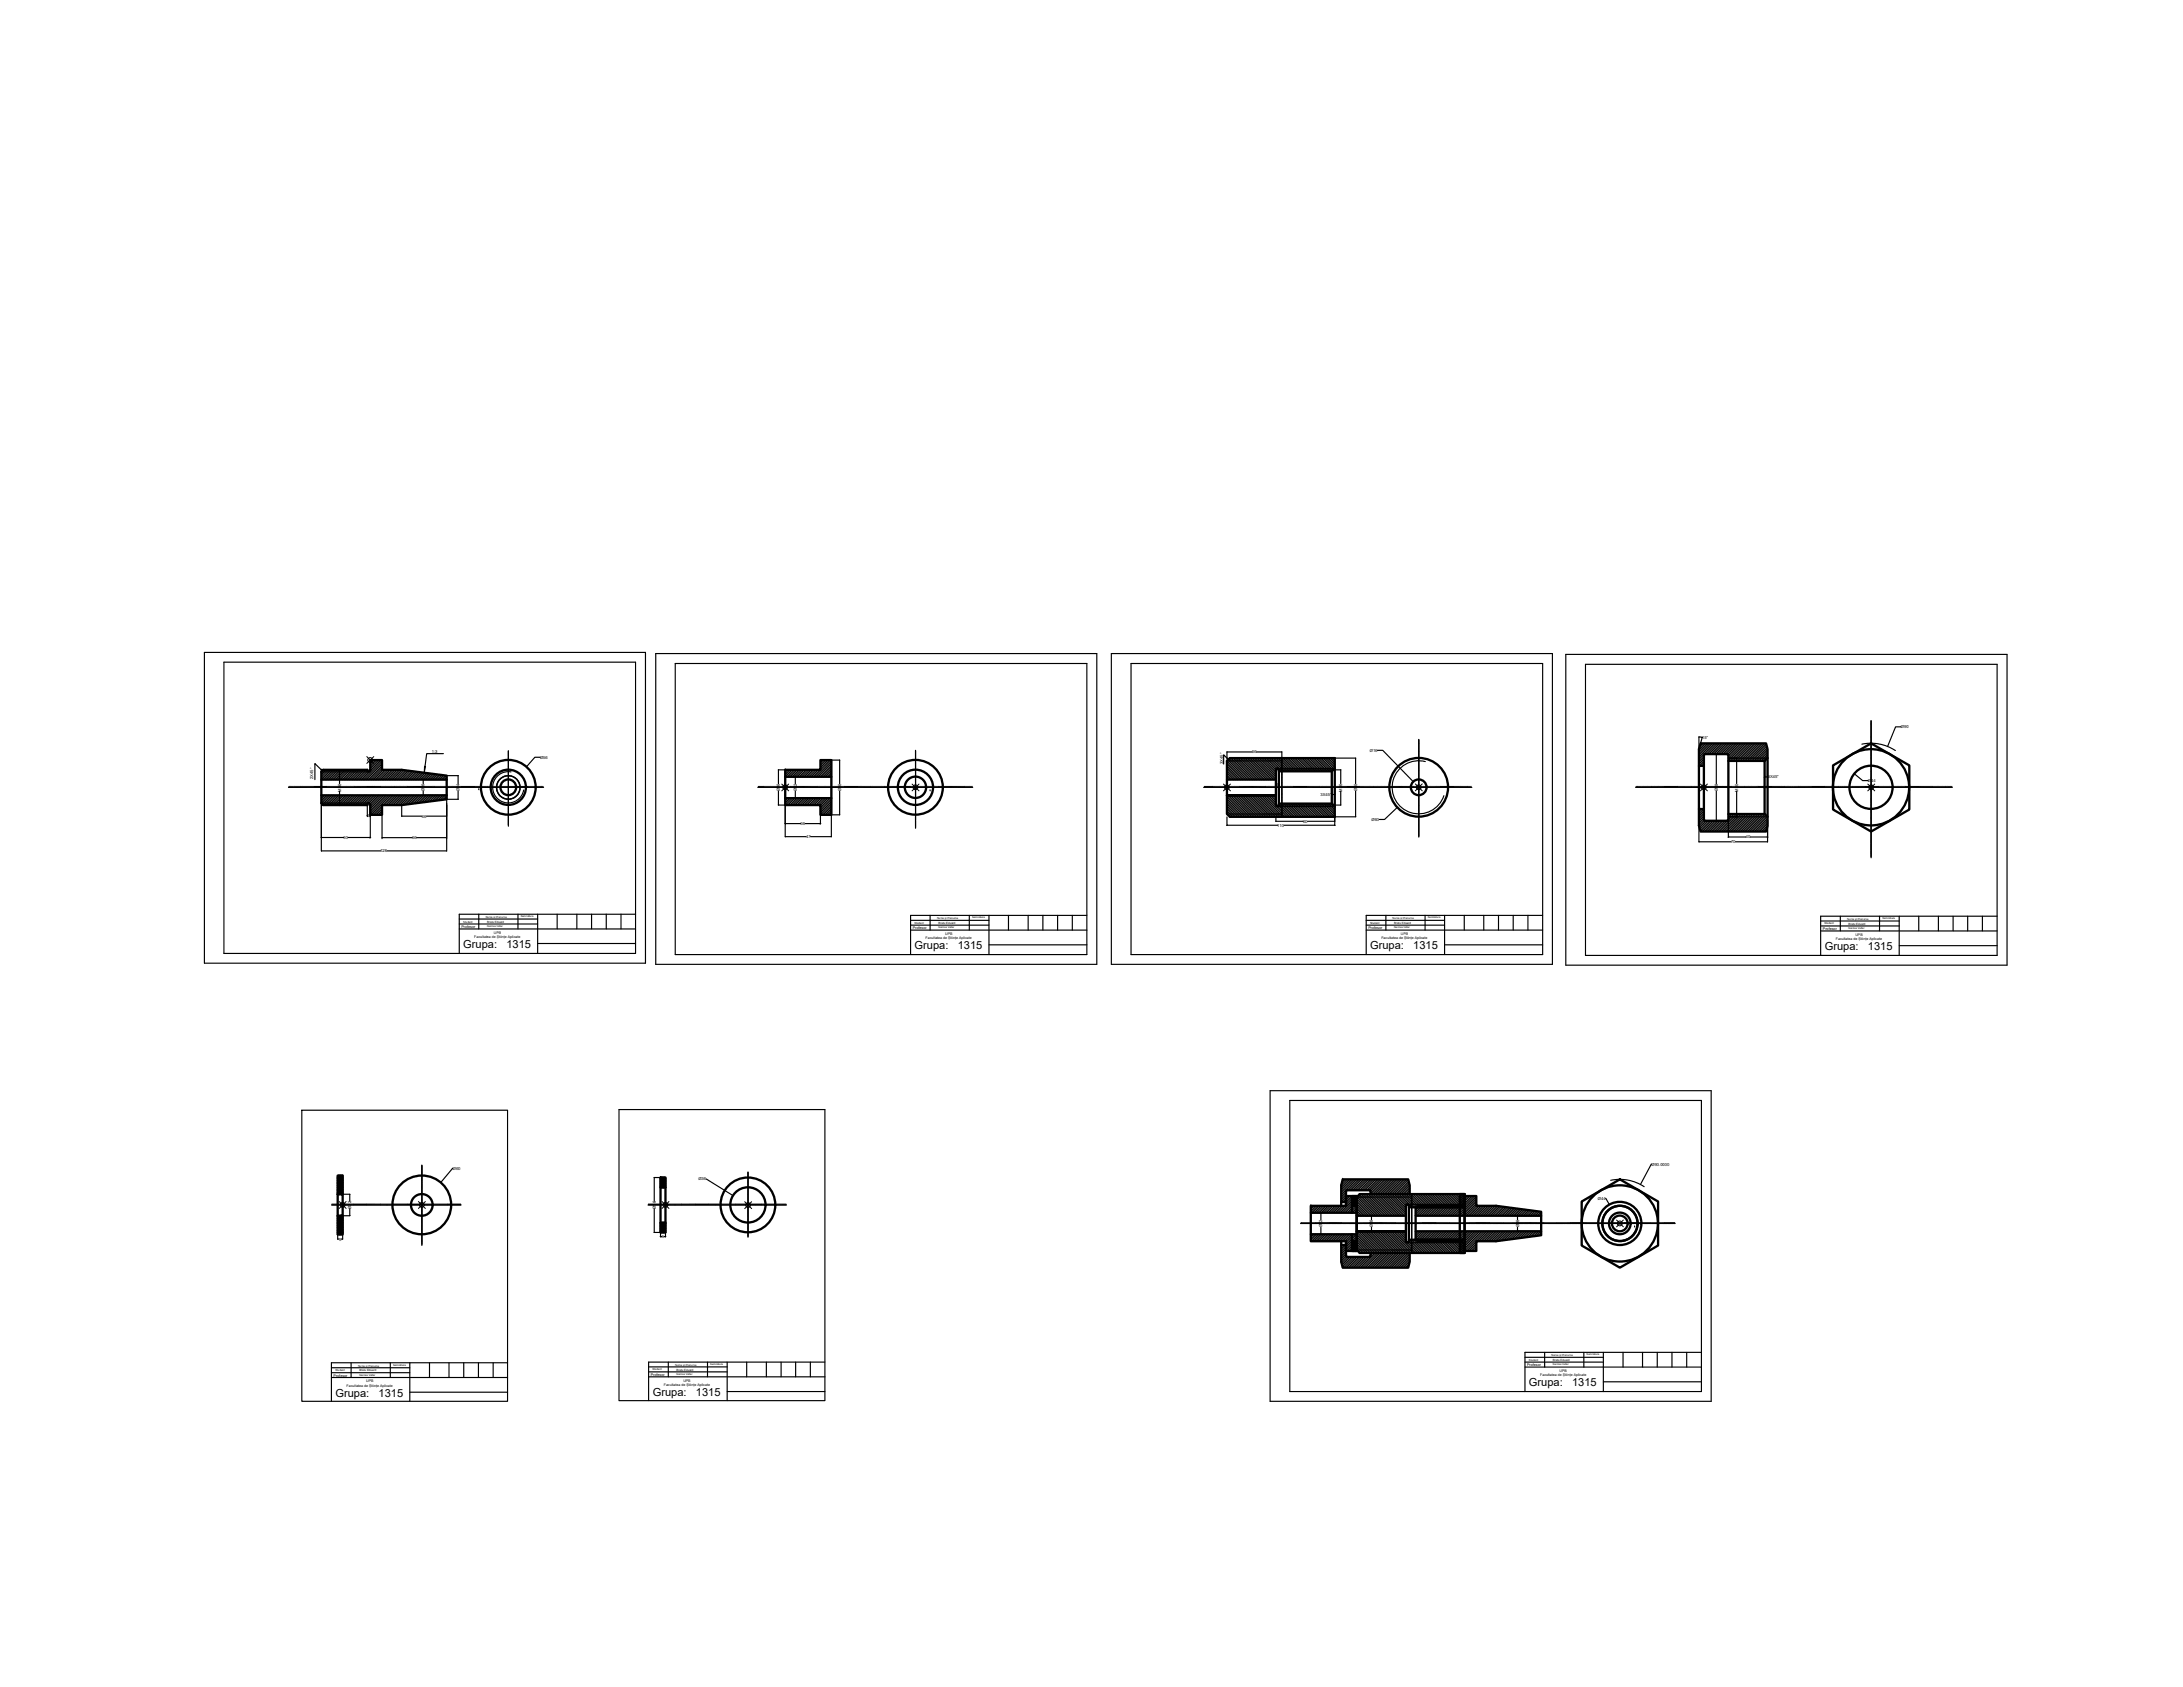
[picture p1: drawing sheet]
<svg xmlns="http://www.w3.org/2000/svg" width="279mm" height="216mm" viewBox="0 0 279 216" stroke-linecap="round" stroke-linejoin="round" font-family="sans-serif">
<defs><g id="words">
<g font-size="1.4">
<text x="59.3" y="121.3">Grupa:</text>
<text x="64.8" y="121.3">1315</text>
<text x="117.1" y="121.5">Grupa:</text>
<text x="122.6" y="121.5">1315</text>
<text x="175.4" y="121.5">Grupa:</text>
<text x="180.9" y="121.5">1315</text>
<text x="233.6" y="121.6">Grupa:</text>
<text x="239.1" y="121.6">1315</text>
<text x="42.9" y="178.7">Grupa:</text>
<text x="48.4" y="178.7">1315</text>
<text x="83.5" y="178.7">Grupa:</text>
<text x="89.1" y="178.7">1315</text>
<text x="195.7" y="177.4">Grupa:</text>
<text x="201.2" y="177.4">1315</text>
</g>
<g font-size=".5">
<text x="217.8" y="94.6">15°</text>
<text x="243.3" y="93.2">Ø90</text>
<text x="40.1" y="99.7" transform="rotate(-90 40.1 99.7)">2X45°</text>
<text x="43.6" y="101.3" transform="rotate(-90 43.6 101.3)">M36</text>
<text x="54.3" y="101.3" transform="rotate(-90 54.3 101.3)">Ø16</text>
<text x="55.3" y="96.3">1:3</text>
<text x="58.8" y="101.3" transform="rotate(-90 58.8 101.3)">Ø24</text>
<text x="69.1" y="97.1">Ø56</text>
<text x="99.8" y="101.3" transform="rotate(-90 99.8 101.3)">Ø36</text>
<text x="102" y="101.3" transform="rotate(-90 102 101.3)">Ø22</text>
<text x="107.7" y="101.3" transform="rotate(-90 107.7 101.3)">Ø56</text>
<text x="156.5" y="97.8" transform="rotate(-90 156.5 97.8)">3X45°</text>
<text x="160.3" y="96.4">56</text>
<text x="163.3" y="100.6">3</text>
<text x="169" y="101.9">3X45°</text>
<text x="171.8" y="101.3" transform="rotate(-90 171.8 101.3)">M36</text>
<text x="173.7" y="101.3" transform="rotate(-90 173.7 101.3)">Ø60</text>
<text x="175.3" y="96.2">Ø16</text>
<text x="217.6" y="101">5</text>
<text x="219.9" y="101.3" transform="rotate(-90 219.9 101.3)">Ø68</text>
<text x="222.5" y="101.3" transform="rotate(-90 222.5 101.3)">M60</text>
<text x="226.3" y="99.6">3X45°</text>
<text x="239.1" y="100.1">Ø44</text>
<text x="44" y="107.4">50</text>
<text x="47.1" y="104.6">3</text>
<text x="52.7" y="107.4">66</text>
<text x="54" y="104.6">46</text>
<text x="102.5" y="105.6">36</text>
<text x="103.2" y="107.3">47</text>
<text x="163.5" y="105.8">110</text>
<text x="166.8" y="105.3">60</text>
<text x="175.5" y="105">Ø60</text>
<text x="221.6" y="107.9">70</text>
<text x="223.4" y="107.3">40</text>
<text x="48.7" y="109.1">128</text>
<text x="59.1" y="118.8">Profesor</text>
<text x="63.2" y="119.5">UPB</text>
<text x="116.8" y="118.9">Profesor</text>
<text x="121" y="119.7">UPB</text>
<text x="175.1" y="118.9">Profesor</text>
<text x="179.3" y="119.7">UPB</text>
<text x="233.3" y="119">Profesor</text>
<text x="237.5" y="119.8">UPB</text>
<text x="60.7" y="120.1">Facultatea de Științe Aplicate</text>
<text x="118.5" y="120.2">Facultatea de Științe Aplicate</text>
<text x="176.8" y="120.2">Facultatea de Științe Aplicate</text>
<text x="235" y="120.3">Facultatea de Științe Aplicate</text>
<text x="58" y="149.7">Ø60</text>
<text x="211.4" y="149.2">Ø90.0000</text>
<text x="44.9" y="154.7" transform="rotate(-90 44.9 154.7)">Ø22</text>
<text x="83.9" y="154.7" transform="rotate(-90 83.9 154.7)">Ø56</text>
<text x="89.4" y="151.1">Ø36</text>
<text x="204.5" y="153.5">Ø44</text>
<text x="43.4" y="158.8">5</text>
<text x="84.7" y="158.4">5</text>
<text x="169.2" y="157.1" transform="rotate(-90 169.2 157.1)">Ø22</text>
<text x="175.7" y="157.1" transform="rotate(-90 175.7 157.1)">Ø16</text>
<text x="194.4" y="157.1" transform="rotate(-90 194.4 157.1)">Ø16</text>
<text x="42.7" y="176.2">Profesor</text>
<text x="44.4" y="177.5">Facultatea de Științe Aplicate</text>
<text x="46.9" y="176.9">UPB</text>
<text x="83.3" y="176.1">Profesor</text>
<text x="85" y="177.4">Facultatea de Științe Aplicate</text>
<text x="87.5" y="176.8">UPB</text>
<text x="195.5" y="174.8">Profesor</text>
<text x="197.1" y="176.1">Facultatea de Științe Aplicate</text>
<text x="199.6" y="175.6">UPB</text>
</g>
<g font-size=".4">
<text x="59.3" y="118.1">Student</text>
<text x="62.4" y="118.1">Bratu Eduard</text>
<text x="117.1" y="118.2">Student</text>
<text x="120.1" y="118.2">Bratu Eduard</text>
<text x="175.4" y="118.2">Student</text>
<text x="178.4" y="118.2">Bratu Eduard</text>
<text x="233.5" y="118.3">Student</text>
<text x="236.6" y="118.3">Bratu Eduard</text>
<text x="42.9" y="175.5">Student</text>
<text x="46" y="175.5">Bratu Eduard</text>
<text x="83.5" y="175.4">Student</text>
<text x="86.6" y="175.4">Bratu Eduard</text>
<text x="195.7" y="174.1">Student</text>
<text x="198.8" y="174.2">Bratu Eduard</text>
</g>
<g font-size=".3">
<text x="62.2" y="117.5">Nume și Prenume</text>
<text x="62.4" y="118.6">Narcisa Valter</text>
<text x="66.7" y="117.4">Semnătura</text>
<text x="119.9" y="117.6">Nume și Prenume</text>
<text x="120.1" y="118.8">Narcisa Valter</text>
<text x="124.4" y="117.5">Semnătura</text>
<text x="178.2" y="117.6">Nume și Prenume</text>
<text x="178.4" y="118.8">Narcisa Valter</text>
<text x="182.8" y="117.5">Semnătura</text>
<text x="236.4" y="117.7">Nume și Prenume</text>
<text x="236.6" y="118.9">Narcisa Valter</text>
<text x="240.9" y="117.6">Semnătura</text>
<text x="198.6" y="173.6">Nume și Prenume</text>
<text x="203.1" y="173.5">Semnătura</text>
<text x="45.8" y="174.9">Nume și Prenume</text>
<text x="46" y="176.1">Narcisa Valter</text>
<text x="50.3" y="174.8">Semnătura</text>
<text x="86.4" y="174.8">Nume și Prenume</text>
<text x="86.6" y="176">Narcisa Valter</text>
<text x="90.9" y="174.7">Semnătura</text>
<text x="198.8" y="174.7">Narcisa Valter</text>
</g>
</g></defs>
<!-- layer: 0 -->
<g fill="none" stroke="#000" stroke-width=".15">
<path d="M26.2 83.5h56.4v39.8h-56.4zM28.7 84.7h52.6v37.3h-52.6zM41.1 98.5l-.8-.8v2.1M41.1 98.8h6.1M41.4 98.5h2.1l-1.3 1.3M41.5 98.5l-.4 .4M41.7 98.5l-.6 .6M42 98.5l-.9 .8M42.2 98.5l-1.1 1.1M42.4 98.5l-1.3 1.3M42.6 98.5l-1.2 1.3M42.8 98.5l-1.2 1.3"/>
<path d="M43.1 98.5l-1.3 1.3M43.3 98.5l-1.3 1.3M43.5 98.5v1.8M43.7 98.5l-1.2 1.3M43.9 98.5l-1.2 1.3M44.2 98.5l-1.3 1.3M44.4 98.5l-1.3 1.3M44.6 98.5l-1.2 1.3M44.8 98.5l-1.2 1.3M45.1 98.5l-1.3 1.3M45.3 98.5l-1.3 1.3M45.5 98.5l-1.3 1.3"/>
<path d="M45.7 98.5l-1.2 1.3M46 98.5l-1.3 1.3M46.2 98.5l-1.3 1.3M46.4 98.5l-1.3 1.3M46.6 98.5l-1.2 1.3M46.8 98.5l-1.2 1.3M47 98.6l-1.2 1.2M47.1 98.7l-1.1 1.1M47.3 98.8l-1.1 1M47.4 97.3h.1M47.6 97.3l-.2 .2M47.9 97.3l-.5 .4"/>
<path d="M48.1 97.3l-.7 .7M48.3 97.3l-.9 .9M48.5 97.3l-1.1 1.1M48.7 97.3l-1.3 1.3M48.9 97.3l-2.4 2.5M48.9 97.6l-2.2 2.2M48.9 97.8l-2 2M48.9 98l-1.8 1.8M48.9 98.2l-1.6 1.6M48.9 98.5l-1.3 1.3M49 98.5l-1.2 1.3M49.3 98.5l-1.3 1.3"/>
<path d="M49.5 98.5l-1.3 1.3M49.7 98.5l-1.2 1.3M49.9 98.5l-1.2 1.3M50.2 98.5l-1.3 1.3M50.4 98.5l-1.3 1.3M50.6 98.5l-1.3 1.3M50.8 98.5l-1.2 1.3M51.1 98.5l-1.3 1.3M51.3 98.5l-1.3 1.3M51.5 98.5l-1.3 1.3M51.7 98.5l-1.2 1.3M51.9 98.6l-1.2 1.2"/>
<path d="M52.1 98.6l-1.2 1.2M52.3 98.6l-1.2 1.2M52.5 98.7l-1.1 1.1M52.7 98.7l-1.1 1.1M52.9 98.7l-1.1 1.1M53 98.7l-1 1.1M53.3 98.8l-1.1 1M53.4 98.8l-.9 1M53.6 98.8l-.9 1M53.8 98.8l-.9 1M54 98.9l-.9 .9M54.1 99.8h3.1"/>
<path d="M54.2 99.8v.5M54.2 98.9l-.9 .9M54.4 98.9l-.8 .9M54.6 98.9l-.8 .9M54.8 99l-.8 .8M55 99l-.8 .8M55.2 99l-.8 .8M55.4 99l-.7 .8M55.6 99.1l-.7 .7M55.8 99.1l-.7 .7M56 99.1l-.7 .7M56.2 99.1l-.6 .7"/>
<path d="M56.4 99.2l-.6 .6M56.6 99.2l-.6 .6M56.7 96.4h-2.1l-.2 1.7M56.8 99.2l-.6 .6M57 99.2l-.5 .6M57.2 99.5l-.3 .3M57.2 99.7l-.1 .1M58.6 99.3v1M58.7 99.3h-1.5l-.5 .5M65.4 98.8a2 2 0 0 0-2.3 1.6 2 2 0 0 0 1.6 2.3 2 2 0 0 0 2.3-1.6M69.1 96.9h-.6l-1.1 1.2M83.9 83.6h56.5v39.8h-56.5z"/>
<path d="M86.4 84.9h52.7v37.3h-52.7zM99.6 98.5h.9M99.6 98.5v1.8M100.5 98.5h.1M100.7 98.5l-.2 .2M100.9 98.5l-.4 .5M101.2 98.5l-.7 .7M101.4 98.5l-.9 .9h1.3M101.6 98.5l-.9 .9M101.8 99.4v.9M101.8 98.5l-.9 .9M102 98.5l-.8 .9"/>
<path d="M102.3 98.5l-.9 .9M102.5 98.5l-.9 .9M102.7 98.5l-.9 .9M102.9 98.5l-.9 .9M103.2 98.5l-.9 .9M103.4 98.5l-.9 .9M103.6 98.5l-.9 .9M103.8 98.5l-.9 .9M104.1 98.5l-.9 .9M104.3 98.5l-.9 .9M104.5 98.5l-.9 .9M104.7 98.5l-.9 .9"/>
<path d="M104.9 98.5l-.8 .9M105.1 97.3h-.1M105.3 97.3l-.3 .3M105.5 97.3l-.5 .5M105.7 97.3l-.7 .7M106 97.3l-1 .9M106.2 97.3l-1.2 1.1M106.4 97.5l-1.9 1.9M106.4 97.7l-1.7 1.7M106.4 98l-1.5 1.4M106.4 98.2l-1.2 1.2M106.4 98.4l-1 1"/>
<path d="M106.4 98.6l-.8 .8M106.4 98.8l-.6 .6M106.4 99.1l-.4 .3M106.4 99.3l-.1 .1M107.5 97.3v3M107.5 97.3h-1.1l-2.1 2.1M142.2 83.6h56.5v39.8h-56.5zM144.8 84.9h52.6v37.3h-52.6zM157 99.6l.2 .2M157 99.3l.5 .5M157 99.1l.7 .7M157 98.9l.9 .9"/>
<path d="M157 98.7l1.1 1.1M157 98.5l1.3 1.3M157 98.2l1.6 1.6M157 98l1.8 1.8M157 97.8l2 2M157 97.6l2.2 2.2M157 97.4h7.1M157 96.2v.8M157.1 97.4h.1M157.1 97.4l2.3 2.4M157.1 96.2h3.2M157.1 97.1l-.5-.5v1.2"/>
<path d="M157.2 97.3l2.5 2.5M157.3 97.1l2.6 2.7M157.4 97l2.7 2.8M157.6 97l2.7 2.8M157.8 97l2.7 2.8M158 97l2.8 2.8M158.2 97l2.8 2.8M158.5 97l2.7 2.8M158.7 97l2.7 2.8M158.9 97l2.8 2.8M159.1 97l2.8 2.8M159.3 97l2.8 2.8"/>
<path d="M159.6 97l2.7 2.8M159.8 97l2.8 2.8M160 97l2.8 2.8M160.2 97l2.8 2.8M160.5 97l2.7 2.8M160.7 97l2.6 2.6M160.8 96.2h3.2M160.9 97l2.4 2.4M161.1 97l2.2 2.2M161.4 97l1.9 2M161.6 97l1.7 1.8M161.8 97l1.5 1.5"/>
<path d="M162 97l1.4 1.4M162.2 97l1.4 1.3M162.5 97l1.6 1.7M162.7 97l1.7 1.7M162.9 97l1.7 1.7M163.1 97l1.7 1.7M163.3 97l1.7 1.7M163.5 98.3h7.3M163.5 98.5h8.1M163.6 97l1.6 1.7M163.7 98.7h.1M163.7 98.5l.2 .2"/>
<path d="M163.8 97l1.7 1.7M164 97l1.7 1.7M164.1 96.2v.8M164.2 97l1.7 1.7M164.4 97l1.7 1.7M164.7 97l1.7 1.7M164.9 97l1.7 1.7M165.1 97l1.7 1.7M165.3 97l1.7 1.7M165.6 97l1.7 1.7M165.8 97l1.7 1.7M166 97l1.7 1.7"/>
<path d="M166.2 97l1.7 1.7M166.5 97l1.6 1.7M166.7 97l1.7 1.7M166.9 97l1.7 1.7M167.1 97l1.7 1.7M167.3 97l1.7 1.7M167.6 97l1.6 1.7M167.8 97l1.7 1.7M168 97l1.7 1.7M168.2 97l1.7 1.7M168.4 97l1.7 1.7M168.7 97l1.6 1.7"/>
<path d="M168.9 97l1.6 1.7M169.1 97l1.5 1.5M169.3 97l1.4 1.4M169.5 97l1.3 1.3M169.8 97l1 1.1M170 97l.8 .8M170.2 97l.6 .6M170.4 97l.4 .4M170.7 97l.1 .2M170.8 97h2.7M171.6 98.5v1.8M173.5 97v3.3"/>
<path d="M176.3 96h.7l3.9 4M182.4 97.5a3.4 3.4 0 0 0-4.1 2.3 3.4 3.4 0 0 0 2.3 4.2 3.4 3.4 0 0 0 4.2-2.2M200.4 83.7h56.5v39.8h-56.5zM202.9 85h52.7v37.3h-52.7zM217.7 95.1h.1M217.8 94.4l-.3-.1-.1 1.6M217.8 94.4l-.1 .7M217.9 95.1l-.3 .3M217.9 94.4h.1M218.1 96.7l-.7 .6M218.1 96.9l-.7 .7M218.1 97.1l-.7 .7"/>
<path d="M218.1 97.4l-.7 .6M218.1 97.6l-.4 .4M218.1 97.8l-.2 .2M218.1 95.1l-.6 .6M218.2 96.5h1.5M218.3 95.1l-.9 .9M218.5 95.1l-1.1 1.1M218.8 95.1l-1.4 1.3M219 95.1l-1.6 1.6M219.2 95.1l-1.8 1.8M219.4 95.1l-2 2M219.6 95.1l-1.3 1.4"/>
<path d="M219.7 96.5v3.8M219.9 95.1l-1.4 1.4M220.1 95.1l-1.4 1.4M220.3 95.1l-1.4 1.4M220.5 95.1l-1.3 1.4M220.8 95.1l-1.4 1.4M221 95.1l-1.4 1.4M221.2 95.1l-1.4 1.4M221.2 97h5M221.4 95.1l-1.4 1.4M221.7 95.1l-1.4 1.4M221.9 95.1l-1.4 1.4"/>
<path d="M222.1 95.1l-1.4 1.4M222.3 97v3.3M222.3 95.1l-1.4 1.4M222.5 95.1l-1.4 1.4M222.8 95.1l-1.6 1.6M223 95.1l-1.8 1.8M223.2 95.1l-2 2M223.4 95.1l-2.2 2.2M223.6 95.1l-2.2 2.3M223.9 95.1l-2.3 2.3M224.1 95.1l-2.3 2.3M224.3 95.1l-2.2 2.3"/>
<path d="M224.5 95.1l-2.2 2.3M224.7 95.1l-2.2 2.3M225 95.1l-2.3 2.3M225.2 95.1l-2.3 2.3M225.4 95.1l-2.2 2.3M225.6 95.1l-2.2 2.3M225.8 97.4v2.1M225.9 95.1l-2.3 2.3M225.9 99.4h.4M226 95.2l-2.2 2.2M226.1 95.3l-2.1 2.1M226.1 95.5l-1.8 1.9"/>
<path d="M226.2 95.7l-1.7 1.7M226.2 97l-.4 .4M226.2 95.9l-1.5 1.5M226.2 96.1l-1.3 1.3M226.2 96.3l-1.1 1.1M226.2 96.5l-.8 .9M226.2 96.7l-.6 .7M226.2 97h.1M226.2 97.4v2.1M237.4 99.1l1 .8h.7M238.3 95.2a5.6 5.6 0 0 1 4.3 .9M243.3 93h-.7l-1 2.5"/>
<path d="M41.1 101.8h.1M41.1 102.8v6.1M41.1 102.8h6.1M41.1 107.2h2.9M41.1 108.9h7.6M41.4 101.8l-.3 .2M41.4 103h2.1M41.6 101.8l-.5 .4M41.8 101.8l-.7 .7M42 101.8l-.9 .9M42.2 101.8l-1 1M42.5 101.8l-1.2 1.1"/>
<path d="M42.7 101.8l-1.3 1.2M42.9 101.8l-1.2 1.2M43.1 101.8l-1.2 1.2M43.3 101.8l-1.2 1.2M43.5 101.3v1.7M43.6 101.8l-1.3 1.2M43.8 101.8l-1.3 1.2M44 101.8l-1.2 1.2M44.2 101.8l-1.2 1.2M44.5 101.8l-1.3 1.2M44.5 107.2h2.9M44.7 101.8l-1.3 1.2"/>
<path d="M44.9 101.8l-1.3 1.2M45.1 101.8l-1.2 1.2M45.3 101.8l-1.2 1.2M45.6 101.8l-1.3 1.2M45.8 101.8l-1.3 1.2M46 101.8l-1.3 1.2M46.2 101.8l-1.2 1.2M46.5 101.8l-1.3 1.2M46.7 101.8l-1.3 1.2M46.9 101.8l-1.3 1.2M47 103h.1M47 103.1v1.4"/>
<path d="M47 104.4h.1M47.1 101.8l-1.2 1.2M47.3 104.4h.1M47.3 101.8l-1.2 1.2M47.6 101.8l-1.3 1.2M47.8 101.8l-1.3 1.2M48 101.8l-1.2 1.2M48.2 101.8l-1 1M48.5 101.8l-1.1 1.1M48.7 101.8l-1.3 1.3v4.1M48.9 101.8l-1.5 1.5M48.9 103.1l-1.2 1.2"/>
<path d="M48.9 103.3l-1 1M48.9 103.6l-.7 .7M48.9 103.8l-.5 .5M48.9 104l-.3 .3M48.9 104.2l-.1 .1M48.9 104.4v2.9M48.9 107.2h3.8M49.1 101.8l-1.7 1.7M49.3 101.8l-1.9 1.9M49.6 101.8l-2.2 2.1M49.6 108.9h7.6M49.8 101.8l-2.4 2.4"/>
<path d="M50 101.8l-2.5 2.5M50.2 101.8l-1.2 1.2M50.4 101.8l-1.2 1.2M50.7 101.8l-1.3 1.2M50.9 101.8l-1.3 1.2M51.1 101.8l-1.3 1.2M51.3 101.8l-1.2 1.2M51.4 103.1v1.4M51.4 104.5h2.6M51.6 101.8l-1.3 1.2M51.8 101.8l-1.3 1.2M52 101.8l-1.3 1.2"/>
<path d="M52.2 101.8l-1.2 1.2M52.5 101.8l-1.3 1.2M52.7 101.8l-1.3 1.2M52.9 101.8l-1.2 1.2M53.1 101.8l-1.2 1.2M53.3 107.2h3.9M53.3 101.8l-1.1 1.1M53.6 101.8l-1.2 1.1M53.8 101.8l-1.1 1.1M54 101.8l-1.1 1M54.1 101.8h3.1M54.2 101.3v.5"/>
<path d="M54.2 101.8l-1 1M54.4 101.8l-1 1M54.6 104.5h2.6M54.7 101.8l-1 .9M54.9 101.8l-.9 .9M55.1 101.8l-.9 .9M55.3 101.8l-.8 .8M55.5 101.8l-.8 .8M55.8 101.8l-.8 .8M56 101.8l-.8 .7M56.2 101.8l-.7 .7M56.4 101.8l-.6 .7"/>
<path d="M56.7 101.8l-.7 .6M56.9 101.8l-.6 .6M57.1 101.8l-.6 .6M57.2 101.9l-.4 .4M57.2 102.1l-.2 .2M57.2 102.4v6.5M57.2 102.3h1.5M58.6 101.3v1M58.8 118.9h22.5M58.8 118.3h10M58.8 117.6h10M61.3 117v1.9"/>
<path d="M65 100.8h.1M66.3 117v1.9M68.8 117v5M71.3 117v1.9M73.8 117v1.9M75.7 117v1.9M77.6 117v1.9M79.5 117v1.9M81.3 117h-22.5v5M99.6 103h.9M99.6 101.3v1.7M100.5 102.1h1.3"/>
<path d="M100.5 103.1v4M100.5 105.4h2M100.5 107.1h2.7M100.6 102.1l-.1 .2M100.9 102.1l-.4 .4M101.1 102.1l-.6 .6M101.3 102.1l-.8 .8M101.5 102.1l-.9 .9M101.7 102.1l-.8 .9M101.8 101.3v.8M102 102.1l-.9 .9M102.2 102.1l-.9 .9"/>
<path d="M102.4 102.1l-.9 .9M102.6 102.1l-.9 .9M102.9 102.1l-.9 .9M103 105.4h2M103.1 102.1l-.9 .9M103.3 102.1l-.9 .9M103.5 102.1l-.9 .9M103.7 102.1l-.8 .9M103.7 107.1h2.7M104 102.1l-.9 .9M104.2 102.1l-.9 .9M104.4 102.1l-.9 .9"/>
<path d="M104.6 102.1l-.9 .9M104.9 102.1l-.9 .9M105 103.1v2.3M105.1 102.1l-.9 .9M105.2 104.3l1.2-1.2v4M105.3 102.1l-.9 .9M105.5 102.1l-.9 .9M105.7 102.1l-.8 .9M106 102.1l-1 1M106.2 102.1l-1.2 1.2M106.4 102.2l-1.4 1.3M106.4 102.4l-1.4 1.4"/>
<path d="M106.4 102.6l-1.4 1.4M106.4 102.8l-1.4 1.4M106.4 103.3l-1 1M106.4 103.5l-.8 .8M106.4 103.7l-.6 .6M106.4 103.9l-.4 .4M106.4 104.2l-.1 .1M106.4 104.3h1.1M107.5 101.3v3M116.5 119h22.6M116.5 118.4h10.1M116.5 117.8h10.1"/>
<path d="M119 117.2v1.8M124.1 117.2v1.8M126.6 117.2v5M129.1 117.2v1.8M131.6 117.2v1.8M133.5 117.2v1.8M135.4 117.2v1.8M137.2 117.2v1.8M139.1 117.2h-22.6v5M157 104l.6 .5M157 103.8l.8 .7M157 103.6l1 .9"/>
<path d="M157 103.3l1.2 1.2M157 103.1l1.5 1.4M157 102.9l1.7 1.6M157 102.7l1.9 1.8M157 102.5l2.1 2M157 102.2l2.3 2.3M157 102l2.6 2.5M157 101.8l2.8 2.7M157 104.2h7.1M157 104.6v1h6.5M157.2 101.8l2.8 2.7M157.5 101.8l2.7 2.7"/>
<path d="M157.7 101.8l2.7 2.7M157.9 101.8l2.8 2.7M158.1 101.8l2.8 2.7M158.3 101.8l2.8 2.7M158.6 101.8l2.7 2.7M158.8 101.8l2.7 2.7M159 101.8l2.8 2.7M159.2 101.8l2.8 2.7M159.4 101.8l2.8 2.7M159.7 101.8l2.7 2.7M159.9 101.8l2.8 2.7M160.1 101.8l2.8 2.7"/>
<path d="M160.3 101.8l2.8 2.7M160.6 101.8l2.7 2.7M160.8 101.8l2.8 2.7M161 101.8l2.8 2.7M161.2 101.8l2.8 2.7M161.5 101.8l2.7 2.7M161.7 101.8l2.4 2.4M161.9 101.8l2.8 2.7M162.1 101.8l1.2 1.2M162.3 101.8l1 1M162.6 101.8l.7 .7M162.8 101.8l.5 .5"/>
<path d="M163 101.8l.3 .3M163.2 101.8l.1 .1M163.3 100.4v.4M163.3 104.6v.5M163.3 100.4h.1M163.3 105.1h3.5M163.5 103.2h7.3M163.5 103h8.1M163.6 103.2l1.3 1.3M163.6 100.4h.1M163.7 103.1l1.4 1.4M163.7 102.9l1.6 1.6"/>
<path d="M163.7 100.4v.4M163.9 102.8l1.6 1.7M164.1 104.2h.1M164.1 104.2l.3 .3M164.1 102.8l1.7 1.7M164.3 102.8l1.7 1.7M164.3 105.6h6.5M164.5 102.8l1.7 1.7M164.7 102.8l1.7 1.7M165 102.8l1.6 1.7M165.2 102.8l1.7 1.7M165.4 102.8l1.7 1.7"/>
<path d="M165.6 102.8l1.7 1.7M165.8 102.8l1.7 1.7M166.1 102.8l1.7 1.7M166.3 102.8l1.7 1.7M166.5 102.8l1.7 1.7M166.7 102.8l1.7 1.7M167 102.8l1.7 1.7M167.2 102.8l1.7 1.7M167.3 105.1h3.5M167.4 102.8l1.7 1.7M167.6 102.8l1.7 1.7M167.9 102.8l1.6 1.7"/>
<path d="M168.1 102.8l1.7 1.7M168.3 102.8l1.7 1.7M168.5 102.8l1.7 1.7M168.7 102.8l1.7 1.7M169 102.8l1.6 1.7M169.2 102.8l1.6 1.7M169.4 102.8l1.4 1.5M169.6 102.8l1.2 1.3M169.8 102.8l1 1M170.1 102.8l.7 .8M170.3 102.8l.5 .6M170.5 100.8v.9h.3"/>
<path d="M170.8 104.5h2.7M170.8 100.8v.9M170.8 104.6v1M171.6 101.3v1.7M173.5 101.3v3.2M174.9 119h22.5M174.9 118.4h10M174.9 117.8h10M177.4 117.2v1.8M178.8 103.3l-1.6 1.6h-.7M181.6 100.8h.1M182.4 117.2v1.8"/>
<path d="M184.9 117.2v5M187.4 117.2v1.8M189.9 117.2v1.8M191.8 117.2v1.8M193.7 117.2v1.8M195.6 117.2v1.8M197.4 117.2h-22.5v5M217.4 103.5h.1M217.4 100.7v.1M217.4 105.7v2.1M217.5 100.8h.1M217.5 107.7h4.1"/>
<path d="M217.7 103.5l-.3 .3M217.9 103.5l-.5 .5M217.9 100.8h.2M218.1 103.6l-.7 .6M218.1 103.8l-.7 .6M218.1 104l-.7 .6M218.1 104.2l-.7 .7M218.1 104.5l-.7 .6M218.1 104.7l-.7 .6M218.1 104.9l-.7 .6M218.1 100.7v.1M218.2 105l-.7 .7"/>
<path d="M218.2 105h1.5l-1.4 1.4M218.4 105l-.9 .9M218.6 105l-1 1.1M218.8 105l-1.2 1.3M219.1 105l-1.4 1.4M219.3 105l-1.4 1.4M219.5 105l-1.4 1.4M219.7 101.3v3.7M219.9 105l-1.3 1.4M220.2 105l-1.4 1.4M220.4 105l-1.4 1.4M220.6 105l-1.4 1.4"/>
<path d="M220.8 105l-1.3 1.4M221 105l-1.3 1.4M221.2 104.5h5l-1.9 1.9M221.2 104.9v2.2M221.2 107.1h2.2M221.3 104.2h-.1M221.5 104.2l-.3 .2M221.7 104.2l-.5 .5M221.9 104.2l-.7 .7M222.1 107.7h4.1M222.1 104.2l-2.2 2.2M222.3 101.3v3.2"/>
<path d="M222.4 104.2l-2.3 2.2M222.6 104.2l-2.3 2.2M222.8 104.2l-2.2 2.2M223 104.2l-2.2 2.2M223.3 104.2l-2.3 2.2M223.5 104.2l-2.3 2.2M223.7 104.2l-2.3 2.2M223.9 104.2l-2.2 2.2M224 107.1h2.2M224.2 104.2l-2.3 2.2M224.4 104.2l-2.3 2.2M224.6 104.2l-2.3 2.2"/>
<path d="M224.8 104.2l-2.3 2.2M225 104.2l-2.2 2.2M225.3 104.2l-2.3 2.2M225.5 104.2l-2.3 2.2M225.7 104.2l-2.3 2.2M225.9 104.2l-2.2 2.2M226 104.3l-2.1 2.1M226.1 106.2l-.2 .2M226.1 104.4l-2 2M226.2 105.9l-.5 .5M226.2 104.7l-1.6 1.7M226.2 105l-1.4 1.4"/>
<path d="M226.2 105.2l-1.2 1.2M226.2 105.4l-1 1M226.2 105.6l-.8 .8M226.2 104.9v2.9M233 119.1h22.6M233 118.5h10.1M233 117.9h10.1M235.5 117.3v1.8M239.5 100.8h.1M240.6 117.3v1.8M243.1 117.3v5M245.6 117.3v1.8"/>
<path d="M248.1 117.3v1.8M250 117.3v1.8M251.8 117.3v1.8M253.7 117.3v1.8M255.6 117.3h-22.6v5M68.8 120.7h12.5M126.6 120.9h12.5M162.6 139.6h56.4v39.7h-56.4zM184.9 120.9h12.5M243.1 121h12.5M38.6 142.1h26.4v37.2h-26.4zM43.2 158v.6"/>
<path d="M43.2 158.6h.2M43.7 158.6h.1M43.9 152.8h.9M43.9 155.6h.9M43.9 158v.6M44.8 152.9v.8M44.8 154.7v.9M54 154.2h.1M58 149.5l-1.6 1.8M79.2 142h26.4v37.3h-26.4zM83.7 150.7h.8M83.7 157.7h.8"/>
<path d="M83.7 150.7v3M83.7 154.7v3M84.5 157.7v.6M84.6 158.3h.1M85 158.3h.2M85.2 157.7v.6M90.4 150.9l3.4 2.1M95.8 154.2h-.1M165.1 140.8h52.7v37.3h-52.7zM167.8 154.3h.1M167.8 158h1.3M167.9 158l-.1 .1"/>
<path d="M168 154.3l-.2 .3M168.1 158l-.3 .3M168.2 154.3l-.4 .5M168.4 158l-.6 .6M168.4 154.3l-.6 .7M168.6 158l-.8 .8M168.7 154.3l-.9 .9h1.3v.9M168.8 158l-.9 .8M168.9 154.3l-.9 .9M169 158l-.9 .8M169.1 157.1v.8M169.1 154.3l-.9 .9"/>
<path d="M169.2 158l-.8 .8M169.3 154.3l-.9 .9M169.5 158l-.9 .8M169.5 154.3l-.8 .9M169.7 158l-.9 .8M169.8 154.3l-.9 .9M169.9 158l-.9 .8M170 154.3l-.9 .9M170.1 158l-.9 .8M170.2 154.3l-.9 .9M170.3 158l-.8 .8M170.4 154.3l-.9 .9"/>
<path d="M170.6 158l-.9 .8M170.6 154.3l-.8 .9M170.8 158l-.9 .8M170.9 154.3l-.9 .9M171 158l-.9 .8M171.1 154.3l-.9 .9M171.2 158l-.9 .8M171.3 154.3l-.9 .9M171.5 158l-.9 .8M171.5 154.3l-.9 .9M171.7 159.3v.1M171.7 158l-.9 .8"/>
<path d="M171.8 154.3l-.9 .9M171.9 150.9h.1M171.9 159.3l-.2 .3M171.9 158l-.9 .8M172 154.3l-.9 .9M172.1 150.9l-.3 .3M172.1 159.3l-.4 .5M172.1 158l-.9 .8M172.2 154.3l-.9 .9M172.3 153.4l-.4 .4M172.3 152.5l-.6 .6M172.3 152.7l-.6 .7"/>
<path d="M172.3 153l-.6 .6M172.3 153.2l-.6 .6M172.3 153.6l-.2 .2M172.3 159.4l-.6 .6M172.3 159.6l-.6 .6M172.3 159.8l-.6 .7M172.3 150.9l-.6 .6M172.3 153.1h.1M172.3 158l-.8 .8M172.5 150.9l-.8 .9M172.6 153.1l-.3 .3M172.6 158l-.9 .8"/>
<path d="M172.7 150.9l-1 1.1M172.8 153.1l-.5 .5M172.8 158l-.9 .8M173 150.9l-1.3 1.3M173 153.1l-.7 .7M173 158l-.9 .8M173.2 150.9l-1.5 1.6M173.2 158l-.9 .9M173.2 153.1l-.9 .9M173.4 150.9l-1.7 1.8M173.5 153.1l-1.2 1.2M173.5 158l-1.2 1.1"/>
<path d="M173.6 150.9l-1.9 2M173.7 159.8l.5 .6M173.7 159.6l.7 .8M173.7 159.4l.9 1M173.7 159.2l1.2 1.2M173.7 158.9l1.4 1.5M173.7 158.7l1.6 1.7M173.7 158.5l1.8 1.9M173.7 158.3l2 2.1-.3 .3M173.7 158l2.3 2.4M173.7 157.8l2.5 2.6-1.9 1.8M173.7 157.6l2.7 2.8"/>
<path d="M173.7 153.1l-2.2 2.1M173.7 153.3l-2 1.9M173.7 153.5l-1.7 1.7M173.7 153.7l-1.5 1.5M173.7 154l-1.3 1.2M173.7 154.2l-1.1 1M173.7 154.4l-.8 .8M173.7 154.6l-.6 .6M173.7 154.9l-.4 .3M173.7 155.1l-.2 .1M173.7 158l-1.4 1.4M173.7 158.2l-1.4 1.4"/>
<path d="M173.7 158.4l-1.4 1.4M173.7 158.6l-1.4 1.4M173.7 158.8l-1.3 1.3M173.7 159.1l-1.1 1M173.7 159.3l-.8 .8M173.7 159.5l-.6 .6M173.7 159.7l-.4 .4M173.7 155.4l.2 .2M173.7 155.2l.4 .4M173.7 155l.6 .6M173.7 154.7l.8 .9M173.7 154.5l1 1.1"/>
<path d="M173.7 154.3l1.3 1.3M173.7 154.1l1.5 1.5M173.7 153.8l1.7 1.8M173.7 153.6l1.9 2M173.7 153.4l2.2 2.2M173.7 153.2h7M173.7 155.6h1.9M173.7 153.2l2.4 2.4M173.7 157.6h1.9M173.8 153.1l2.5 2.5M173.9 157.6l2.7 2.8-1.8 1.8M173.9 150.9l-1.4 1.4"/>
<path d="M173.9 153l2.6 2.6M174 152.9l2.7 2.7M174.1 150.9l-1.4 1.4M174.1 157.6l2.7 2.8M174.2 152.8l2.8 2.8M174.3 150.9l-1.4 1.4M174.3 157.6l2.8 2.8-1.9 1.8M174.4 152.8l2.8 2.8M174.5 150.9l-1.4 1.4M174.5 157.6l2.8 2.8M174.6 152.8l2.8 2.8M174.7 150.9l-1.3 1.4"/>
<path d="M174.8 157.6l2.7 2.8M174.9 152.8l2.7 2.8M175 157.6l2.7 2.8-1.8 1.8M175 150.9l-1.4 1.4M175.1 152.8l2.7 2.8M175.2 150.9l-1.4 1.4M175.2 157.6l2.7 2.8M175.3 152.8l2.8 2.8M175.4 157.6l2.8 2.8-1.9 1.8M175.4 150.9l-1.4 1.4M175.4 152.8h5M175.5 152.8l2.8 2.8"/>
<path d="M175.5 155.6v.5M175.5 157.1v.5M175.6 150.9l-1.4 1.4M175.6 157.6l2.8 2.8M175.9 157.6l2.7 2.8-1.8 1.8M175.9 150.9l-1.4 1.4M176 152.8l2.7 2.8M176.1 150.9l-1.4 1.4M176.1 157.6l2.7 2.8M176.3 157.6l2.8 2.8-1.9 1.8M176.3 150.9l-1.4 1.4M176.4 152.8l2.8 2.8"/>
<path d="M176.5 150.9l-1.4 1.4M176.5 157.6l2.8 2.8M176.7 157.6l2.8 2.8-1.8 1.8M176.7 150.9l-1.4 1.4M176.9 152.8l2.7 2.8M177 150.9l-1.6 1.6M177 157.6l2.7 2.8M177.2 157.6l2.8 2.8-1.9 1.8M177.2 150.9l-1.8 1.8M177.3 152.8l2.6 2.6M177.4 150.9l-1.9 1.9M177.4 157.6l2.8 2.8-1.9 1.8"/>
<path d="M177.6 150.9l-1.9 1.9 2.8 2.8M177.6 157.6l2.8 2.8-1.9 1.8M177.8 150.9l-1.8 1.9M177.9 157.6l2.7 2.8M178 152.8l1.9 2M178.1 150.9l-1.9 1.9 2.8 2.8M178.1 157.6l2.7 2.8M178.3 150.9l-1.9 1.9M178.3 157.6l2.4 2.4M178.4 152.8l1.5 1.5M178.5 150.9l-1.9 1.9 2.8 2.8M178.5 157.6l2.8 2.8"/>
<path d="M178.7 150.9l-1.9 1.9M178.8 157.6l1.1 1.2M178.9 152.8l1.3 1.3M178.9 150.9l-1.8 1.9 2.7 2.8M179 157.6l.9 1M179.2 150.9l-1.9 1.9M179.2 157.6l.7 .7M179.3 152.8l1.7 1.7M179.4 150.9l-1.9 1.9 2.4 2.4M179.4 157.6l.5 .5M179.6 150.9l-1.9 1.9 2.2 2.2M179.6 157.6l.3 .3"/>
<path d="M179.7 152.8l1.7 1.7M179.8 150.9l-1.9 1.9M179.9 157.6v.1M180.1 150.9l-1.9 1.9 1.7 1.8M180.1 154.1h7.4M180.1 159h7.4M180.2 159l1.3 1.4M180.2 151l-1.8 1.8M180.3 158.9l1.4 1.5M180.3 151.2l-1.7 1.6 1.4 1.4M180.3 154.3l.3 .2M180.3 158.7l1.6 1.7"/>
<path d="M180.3 154.5h.1M180.3 151.3l-1.5 1.5M180.4 151.5l-1.3 1.3 1.7 1.7M180.4 151.9l-.9 .9 1.7 1.7M180.4 152.4l-.4 .4 1.7 1.7M180.4 152.6l-.2 .2 1.7 1.7M180.4 152.8l1.7 1.7M180.4 151.7l-1.1 1.1M180.4 152.1l-.7 .7M180.5 158.7l1.7 1.7M180.6 152.8l1.7 1.7M180.7 160h.1"/>
<path d="M180.7 160h-7l-.2 .1M180.7 160l.4 .4M180.7 158.7l1.7 1.7M180.8 152.8l1.7 1.7M180.9 158.7l1.7 1.7M181.1 152.8l1.7 1.7M181.1 158.7l1.7 1.7M181.2 154.6h6.1M181.2 158.6h6.1M181.2 157.6h.1M181.3 152.8l1.7 1.7M181.4 158.7l1.6 1.7"/>
<path d="M181.4 157.6l-.2 .2M181.5 152.8l1.7 1.7M181.6 154.3l-.4 .4M181.6 158.7l1.7 1.7M181.7 157.6l-.5 .4M181.7 152.8l1.7 1.7M181.8 154.3l-.6 .6M181.8 158.7l1.7 1.7M181.9 157.6l-.7 .7M182 152.8l1.7 1.7M182 154.3l-.8 .9M182 158.7l1.7 1.7"/>
<path d="M182.1 157.6l-.9 .9M182.2 152.8l1.7 1.7M182.2 154.3l-1 1.1M182.2 158.7l1.7 1.7M182.3 157.6l-1 1.1M182.4 152.8l1.7 1.7M182.5 154.3l-1.3 1.3M182.5 158.7l1.7 1.7M182.5 157.6l-1.1 1.2M182.6 152.8l1.7 1.7M182.7 154.3l-1.3 1.3M182.7 158.7l1.7 1.7"/>
<path d="M182.8 157.6l-1.3 1.2M182.8 152.8l1.7 1.7M182.9 154.3l-1.2 1.3M182.9 158.7l1.7 1.7M183 157.6l-1.3 1.2M183.1 152.8l1.7 1.7M183.1 154.3l-1.2 1.3M183.1 158.7l1.7 1.7M183.2 157.6l-1.3 1.2M183.3 152.8l1.7 1.7M183.3 154.3l-1.2 1.3M183.4 158.7l1.7 1.7"/>
<path d="M183.4 157.6l-1.2 1.2M183.5 152.8l1.7 1.7M183.6 154.3l-1.3 1.3M183.6 158.7l1.7 1.7M183.6 157.6l-1.2 1.2M183.7 152.8l1.7 1.7M183.8 154.3l-1.3 1.3M183.8 158.7l1.7 1.7M183.9 157.6l-1.3 1.2M184 152.8l1.7 1.7M184 154.3l-1.2 1.3M184 158.7l1.7 1.7"/>
<path d="M184.1 157.6l-1.3 1.2M184.2 152.8l1.7 1.7M184.2 154.3l-1.2 1.3M184.3 158.7l1.6 1.7M184.3 157.6l-1.3 1.2M184.4 152.8l1.7 1.7M184.5 154.3l-1.3 1.3M184.5 158.7l1.7 1.7M184.5 157.6l-1.2 1.2M184.6 152.8l1.7 1.7M184.7 154.3l-1.3 1.3M184.7 158.7l1.7 1.7"/>
<path d="M184.7 157.6l-1.2 1.2M184.8 152.8l1.7 1.7M184.9 154.3l-1.3 1.3M184.9 158.7l1.7 1.7M185 157.6l-1.3 1.2M185.1 152.8l1.7 1.7M185.1 154.3l-1.2 1.3M185.1 158.7l1.7 1.7M185.2 157.6l-1.3 1.2M185.3 152.8l1.7 1.7M185.4 154.3l-1.3 1.3M185.4 158.7l1.6 1.7"/>
<path d="M185.4 157.6l-1.2 1.2M185.5 152.8l1.6 1.6M185.6 158.7l1.7 1.7M185.6 154.3l-1.3 1.3M185.6 157.6l-1.2 1.2M185.7 152.8l1.6 1.5M185.8 158.7l1.7 1.6M185.8 154.3l-1.3 1.3M185.9 157.6l-1.3 1.2M185.9 152.8l1.5 1.4M186 158.7l1.5 1.4M186 154.3l-1.2 1.3"/>
<path d="M186.1 157.6l-1.3 1.2M186.2 152.8l1.3 1.3M186.2 154.3l-1.2 1.3M186.2 158.7l1.3 1.2M186.3 157.6l-1.3 1.2M186.4 152.8l1.1 1.1M186.5 154.3l-1.3 1.3M186.5 158.7l1 1M186.5 157.6l-1.2 1.2M186.6 152.8l.9 .9M186.7 154.3l-1.3 1.3M186.7 158.7l.8 .7"/>
<path d="M186.8 157.6l-1.3 1.2M186.8 159h.1M186.8 152.8l.7 .7M186.8 153.1l.3-.3 .4 .4M186.9 154.3l-1.2 1.3M186.9 158.7l.6 .5M187 157.6l-1.3 1.2M187.1 159l-.3 .3M187.1 154.4l-1.2 1.2M187.1 158.8h-.1M187.1 154.5l-1 1.1M187.2 157.6l-1.3 1.2"/>
<path d="M187.3 159l-.5 .5M187.3 154.6l-1 1M187.4 157.6l-1.2 1.2M187.5 153l-.2-.2-.5 .5M187.5 152.9l-.7 .6M187.5 154l-.2 .1M187.5 153.1l-.7 .6M187.6 157.6l-1.2 1.2M187.7 153.1l-.9 .8M187.9 157.6l-1.3 1.2M187.9 153.1l-1 1M188.1 157.6l-1.3 1.2"/>
<path d="M188.2 153.1l-1.1 1M188.3 157.6l-1 1M188.4 153.1l-.9 .9M188.5 157.6l-1.1 1.1M188.6 153.1l-1.1 1.1M188.7 157.6l-1.2 1.3M188.8 153.1l-1.3 1.3M189 157.6l-2.2 2.1M189 153.2l-2.5 2.4M189 153.4l-2.2 2.2M189 153.6l-2 2M189 153.8l-1.8 1.8"/>
<path d="M189 154l-1.6 1.6M189 154.3l-1.4 1.3M189 158.9l-1.2 1.2M189 159.1l-1 1M189 159.4l-.8 .7M189 159.6l-.6 .5M189 159.8l-.3 .3M189.1 154.3l-1.2 1.3M189.2 157.6l-2.4 2.3M189.3 154.3l-1.2 1.3M189.4 157.6l-2.6 2.6M189.6 154.3l-1.3 1.3"/>
<path d="M189.6 157.6l-2.7 2.8M189.8 154.3l-1.3 1.3M189.8 157.6l-2.7 2.8M190 154.3l-1.3 1.3M190.1 157.6l-2.5 2.5M190.2 154.3l-1.2 1.3M190.3 157.6l-1.3 1.2M190.5 154.3l-1.3 1.3M190.5 157.6l-1.2 1.2M190.7 154.3l-1.3 1.3M190.7 157.6l-1.2 1.2M190.9 154.3l-1.3 1.3"/>
<path d="M191 157.6l-1.3 1.2M191.1 154.3l-1.2 1.3M191.2 157.6l-1.3 1.2M191.3 154.3l-1.2 1.3M191.4 157.6l-1.3 1.2M191.6 154.3l-1.3 1.3M191.6 157.6l-1.2 1.2M191.7 154.4l-1.2 1.2M191.9 157.6l-1.3 1.2M191.9 154.4l-1.1 1.2M192.1 157.6l-1.3 1.2M192.1 154.4l-1.1 1.2"/>
<path d="M192.3 157.6l-1.3 1.2M192.3 154.4l-1.1 1.2M192.5 157.6l-1.2 1.2M192.5 154.5l-1.1 1.1M192.7 154.5l-1.1 1.1M192.7 157.6l-1.2 1.2M192.9 154.5l-1 1.1M193 157.6l-1.3 1.2M193.1 154.6l-1 1M193.2 157.6l-1.2 1.2M193.3 154.6l-1 1M193.4 157.6l-1.2 1.1"/>
<path d="M193.5 154.6l-1 1M193.6 157.6l-1.1 1.1M193.7 154.6l-1 1M193.8 157.6l-1.1 1.1M193.9 154.6l-.9 1M194.1 157.6l-1.1 1M194.1 154.7l-.9 .9M194.2 155.6h3M194.2 157.6h3M194.2 155.6v.5M194.2 157.1v.5M194.3 154.7l-.9 .9"/>
<path d="M194.3 157.6l-1 1M194.5 154.7l-.9 .9M194.5 157.6l-1 1M194.7 154.7l-.9 .9M194.7 157.6l-.9 1M194.9 154.8l-.8 .8M194.9 157.6l-.9 .9M195.1 154.8l-.8 .8M195.2 157.6l-.9 .9M195.3 154.8l-.8 .8M195.4 157.6l-.9 .8M195.5 154.8l-.8 .8"/>
<path d="M195.6 157.6l-.8 .8M195.7 154.9l-.7 .7M195.8 157.6l-.7 .8M195.9 154.9l-.7 .7M196.1 154.9l-.7 .7M196.1 157.6l-.8 .7M196.3 155l-.7 .6M196.3 157.6l-.7 .7M196.4 155l-.5 .6M196.5 157.6l-.7 .7M196.7 155l-.6 .6M196.7 157.6l-.6 .6"/>
<path d="M196.9 155l-.6 .6M197 157.6l-.7 .6M197 155.1l-.5 .5M197.2 157.6l-.6 .6M197.2 155.1l-.5 .5M197.3 155.3l-.3 .3M197.3 155.5l-.1 .1M197.3 157.7l-.5 .5M197.3 158l-.2 .1M205.5 153.4l.5 .7M206.1 151.1a5.6 5.6 0 0 1 4.3 .8M207.3 156.6h.1"/>
<path d="M211.4 149l-1.4 2.6M42.4 176.3h22.6M42.4 175.7h10.1M42.4 175h10.1M44.9 174.4v1.9M50 174.4v1.9M52.5 174.4v4.9M52.5 178.2h12.5M55 174.4v1.9M57.5 174.4v1.9M59.4 174.4v1.9M61.2 174.4v1.9"/>
<path d="M63.1 174.4v1.9M65 174.4h-22.6v4.9M83 176.2h22.6M83 175.6h10.1M83 174.9h10.1M85.5 174.3v1.9M90.6 174.3v1.9M93.1 174.3v5M93.1 178.1h12.5M95.6 174.3v1.9M98.1 174.3v1.9M100 174.3v1.9"/>
<path d="M101.8 174.3v1.9M103.7 174.3v1.9M105.6 174.3h-22.6v5M172.3 160.5l-.6 .6M172.3 160.1l-.6 .6M172.3 160.3l-.6 .6M172.3 160.7l-.6 .6M172.4 160.8l-.7 .8M172.6 160.9l-.9 .8M172.8 160.9l-1 1M173 160.9l-1.2 1.2M173.2 160.9l-1.3 1.3"/>
<path d="M173.5 160.9l-1.4 1.3M173.7 160.9l-1.4 1.3M173.9 160.9l-1.3 1.3M174.1 160.9l-1.3 1.3M174.4 160.9l-1.4 1.3M174.6 160.9l-1.4 1.3M174.8 160.9l-1.4 1.3M175 160.9l-1.3 1.3M175.3 160.9l-1.4 1.3M175.4 160.4h5M175.5 160.4l-.1 .1M176 160.4l-1.9 1.8"/>
<path d="M176.4 160.4l-1.9 1.8M176.9 160.4l-1.9 1.8M177.3 160.4l-1.9 1.8M177.5 160.4l-1.9 1.8M178 160.4l-1.9 1.8M178.4 160.4l-1.9 1.8M178.9 160.4l-1.9 1.8M179.3 160.4l-1.9 1.8M179.7 160.4l-1.8 1.8M180.3 162l-.2 .2M180.4 161.7l-.5 .5M180.4 160.5l-1.6 1.7"/>
<path d="M180.4 160.8l-1.4 1.4M180.4 161l-1.2 1.2M180.4 161.2l-1 1M180.4 161.4l-.8 .8M187.5 160.2l-.2 .2M189 160l-.1 .1M195.2 174.3h10M195.2 175h22.6M195.2 173.7h10M197.7 173.1v1.9M202.7 173.1v1.9M205.2 173.1v5"/>
<path d="M205.2 176.8h12.6M207.7 173.1v1.9M210.2 173.1v1.9M212.1 173.1v1.9M214 173.1v1.9M215.9 173.1v1.9M217.8 173.1h-22.6v5"/>
</g>
<!-- layer: AXE -->
<g fill="none" stroke="#000" stroke-width=".15">
<path d="M65.1 96.2h.1M65.1 96.3h.1M65.1 96.5h.1M65.1 96.6h.1M65.1 96.7h.1M65.1 96.9h.1M65.1 97h.1M65.1 97.1h.1M65.1 97.2h.1M65.1 97.4h.1M65.1 97.5h.1M65.1 97.6h.1"/>
<path d="M65.1 97.7h.1M65.1 97.8h.1M65.1 98h.1M65.1 98.1h.1M65.1 98.2h.1M65.1 98.4h.1M65.1 98.5h.1M65.1 98.6h.1M65.1 98.7h.1M65.1 98.9h.1M65.1 99h.1M65.1 99.1h.1"/>
<path d="M65.1 99.2h.1M65.1 99.3h.1M65.1 99.5h.1M65.1 99.6h.1M65.1 99.7h.1M65.1 99.9h.1M65.1 100h.1M65.1 96.1v.1M65.1 96.4h.1M65.1 96.5v.1M65.1 96.6v.1M65.1 96.8h.1"/>
<path d="M65.1 97v.1M65.1 97.1v.1M65.1 97.3h.1M65.1 97.5v.1M65.1 97.6v.1M65.1 97.9v.1M65.1 98v.1M65.1 98.1v.1M65.1 98.3h.1M65.1 98.4v.1M65.1 98.5v.1M65.1 98.6v.1"/>
<path d="M65.1 98.8h.1M65.1 99v.1M65.1 99.1v.1M65.1 99.4v.1M65.1 99.5v.1M65.1 99.6v.1M65.1 99.8h.1M65.1 99.9v.1M117.2 96.2h.1M117.2 96.3h.1M117.2 96.4h.1M117.2 96.5h.1"/>
<path d="M117.2 96.6h.1M117.2 96.8h.1M117.2 96.9h.1M117.2 97h.1M117.2 97.1h.1M117.2 97.3h.1M117.2 97.4h.1M117.2 97.5h.1M117.2 97.7h.1M117.2 97.8h.1M117.2 97.9h.1M117.2 98h.1"/>
<path d="M117.2 98.1h.1M117.2 98.3h.1M117.2 98.4h.1M117.2 98.5h.1M117.2 98.7h.1M117.2 98.8h.1M117.2 98.9h.1M117.2 99h.1M117.2 99.2h.1M117.2 99.3h.1M117.2 99.4h.1M117.2 99.5h.1"/>
<path d="M117.2 99.6h.1M117.2 99.8h.1M117.2 99.9h.1M117.2 96.1h.1M117.2 96.3v.1M117.2 96.4v.1M117.2 96.7h.1M117.2 96.8v.1M117.2 96.9v.1M117.2 97.2h.1M117.2 97.3v.1M117.2 97.4v.1"/>
<path d="M117.2 97.6h.1M117.2 97.8v.1M117.2 97.9v.1M117.2 98.2h.1M117.2 98.3v.1M117.2 98.4v.1M117.2 98.6h.1M117.2 98.7v.1M117.2 98.8v.1M117.2 98.9v.1M117.2 99.1h.1M117.2 99.3v.1"/>
<path d="M117.2 99.4v.1M117.2 99.7v.1M117.2 99.8v.1M117.2 99.9v.1M181.6 94.8h.1M181.6 94.9h.1M181.6 95h.1M181.6 95.1h.1M181.6 95.2h.1M181.6 95.4h.1M181.6 95.5h.1M181.6 95.6h.1"/>
<path d="M181.6 95.8h.1M181.6 95.9h.1M181.6 96h.1M181.6 96.1h.1M181.6 96.3h.1M181.6 96.4h.1M181.6 96.5h.1M181.6 96.6h.1M181.6 96.8h.1M181.6 96.9h.1M181.6 97h.1M181.6 97.1h.1"/>
<path d="M181.6 97.3h.1M181.6 97.4h.1M181.6 97.5h.1M181.6 97.6h.1M181.6 97.8h.1M181.6 97.9h.1M181.6 98h.1M181.6 98.1h.1M181.6 98.3h.1M181.6 98.4h.1M181.6 98.5h.1M181.6 98.7h.1"/>
<path d="M181.6 98.8h.1M181.6 98.9h.1M181.6 99h.1M181.6 99.1h.1M181.6 99.3h.1M181.6 99.4h.1M181.6 99.5h.1M181.6 99.6h.1M181.6 99.8h.1M181.6 99.9h.1M181.6 94.7h.1M181.6 94.9v.1"/>
<path d="M181.6 95v.1M181.6 95.3h.1M181.6 95.4v.1M181.6 95.5v.1M181.6 95.7h.1M181.6 95.8v.1M181.6 95.9v.1M181.6 96v.1M181.6 96.2h.1M181.6 96.4v.1M181.6 96.5v.1M181.6 96.7h.1"/>
<path d="M181.6 96.8v.1M181.6 96.9v.1M181.6 97v.1M181.6 97.2h.1M181.6 97.3v.1M181.6 97.4v.1M181.6 97.7h.1M181.6 97.9v.1M181.6 98v.1M181.6 98.2h.1M181.6 98.3v.1M181.6 98.4v.1"/>
<path d="M181.6 98.5v.1M181.6 98.8v.1M181.6 98.9v.1M181.6 99.2h.1M181.6 99.3v.1M181.6 99.4v.1M181.6 99.7h.1M181.6 99.8v.1M181.6 99.9v.1M239.5 92.4h.1M239.5 92.5h.1M239.5 92.6h.1"/>
<path d="M239.5 92.7h.1M239.5 92.9h.1M239.5 93h.1M239.5 93.1h.1M239.5 93.2h.1M239.5 93.4h.1M239.5 93.5h.1M239.5 93.6h.1M239.5 93.7h.1M239.5 93.9h.1M239.5 94h.1M239.5 94.1h.1"/>
<path d="M239.5 94.2h.1M239.5 94.4h.1M239.5 94.5h.1M239.5 94.6h.1M239.5 94.7h.1M239.5 94.9h.1M239.5 95h.1M239.5 95.1h.1M239.5 95.2h.1M239.5 95.4h.1M239.5 95.5h.1M239.5 95.6h.1"/>
<path d="M239.5 95.8h.1M239.5 95.9h.1M239.5 96h.1M239.5 96.1h.1M239.5 96.2h.1M239.5 96.4h.1M239.5 96.5h.1M239.5 96.6h.1M239.5 96.7h.1M239.5 96.9h.1M239.5 97h.1M239.5 97.1h.1"/>
<path d="M239.5 97.3h.1M239.5 97.4h.1M239.5 97.5h.1M239.5 97.6h.1M239.5 97.8h.1M239.5 97.9h.1M239.5 98h.1M239.5 98.1h.1M239.5 98.2h.1M239.5 98.4h.1M239.5 98.5h.1M239.5 98.6h.1"/>
<path d="M239.5 98.8h.1M239.5 98.9h.1M239.5 99h.1M239.5 99.1h.1M239.5 99.3h.1M239.5 99.4h.1M239.5 99.5h.1M239.5 99.6h.1M239.5 99.8h.1M239.5 99.9h.1M239.5 92.2v.1M239.5 92.5v.1"/>
<path d="M239.5 92.6v.1M239.5 92.8h.1M239.5 92.9v.1M239.5 93v.1M239.5 93.1v.1M239.5 93.3h.1M239.5 93.4v.1M239.5 93.5v.1M239.5 93.6v.1M239.5 93.8h.1M239.5 93.9v.1M239.5 94v.1"/>
<path d="M239.5 94.1v.1M239.5 94.3h.1M239.5 94.4v.1M239.5 94.5v.1M239.5 94.8h.1M239.5 94.9v.1M239.5 95v.1M239.5 95.3h.1M239.5 95.4v.1M239.5 95.5v.1M239.5 95.6v.1M239.5 95.9v.1"/>
<path d="M239.5 96v.1M239.5 96.3h.1M239.5 96.4v.1M239.5 96.5v.1M239.5 96.8v.1M239.5 96.9v.1M239.5 97v.1M239.5 97.1v.1M239.5 97.4v.1M239.5 97.5v.1M239.5 97.7h.1M239.5 97.9v.1"/>
<path d="M239.5 98v.1M239.5 98.3v.1M239.5 98.4v.1M239.5 98.5v.1M239.5 98.7h.1M239.5 98.9v.1M239.5 99v.1M239.5 99.2h.1M239.5 99.4v.1M239.5 99.5v.1M239.5 99.7h.1M239.5 99.8v.1"/>
<path d="M239.5 99.9v.1M36.9 100.8h.1M37 100.8h.1M37.1 100.8h.1M37.2 100.8h.1M37.3 100.8h.1M37.4 100.8h.1M37.5 100.8h.1M37.6 100.8h.1M37.7 100.8h.1M37.8 100.8h.1M37.9 100.8h.1"/>
<path d="M38 100.8h.1M38.1 100.8h.1M38.2 100.8h.1M38.3 100.8h.1M38.4 100.8h.1M38.5 100.8h.1M38.6 100.8h.1M38.7 100.8h.1M38.8 100.8h.1M38.9 100.8h.1M39 100.8h.1M39.1 100.8h.1"/>
<path d="M39.2 100.8h.1M39.3 100.8h.1M39.4 100.8h.1M39.5 100.8h.1M39.6 100.8h.1M39.7 100.8h.1M39.8 100.8h.1M39.9 100.8h.1M40 100.8h.1M40.2 100.8h.1M40.3 100.8h.1M40.4 100.8h.1"/>
<path d="M40.5 100.8h.1M40.6 100.8h.1M40.7 100.8h.1M40.8 100.8h.1M40.9 100.8h.1M41 100.8h.1M41.1 100.8h.1M41.2 100.8h.1M41.3 100.8h.1M41.4 100.8h.1M41.5 100.8h.1M41.6 100.8h.1"/>
<path d="M41.7 100.8h.1M41.8 100.8h.1M41.9 100.8h.1M42 100.8h.1M42.1 100.8h.1M42.2 100.8h.1M42.3 100.8h.1M42.4 100.8h.1M42.5 100.8h.1M42.6 100.8h.1M42.7 100.8h.1M42.8 100.8h.1"/>
<path d="M42.9 100.8h.1M43 100.8h.1M43.1 100.8h.1M43.2 100.8h.1M43.3 100.8h.1M43.4 100.8h.1M43.5 100.8h.1M43.6 100.8h.1M43.7 100.8h.1M43.8 100.8h.1M43.9 100.8h.1M44 100.8h.1"/>
<path d="M44.1 100.8h.1M44.2 100.8h.1M44.3 100.8h.1M44.4 100.8h.1M44.5 100.8h.1M44.6 100.8h.1M44.7 100.8h.1M44.8 100.8h.1M44.9 100.8h.1M45 100.8h.1M45.1 100.8h.1M45.2 100.8h.1"/>
<path d="M45.3 100.8h.1M45.4 100.8h.1M45.5 100.8h.1M45.6 100.8h.1M45.7 100.8h.1M45.8 100.8h.1M45.9 100.8h.1M46 100.8h.1M46.1 100.8h.1M46.2 100.8h.1M46.3 100.8h.1M46.4 100.8h.1"/>
<path d="M46.5 100.8h.1M46.6 100.8h.1M46.7 100.8h.1M46.8 100.8h.1M46.9 100.8h.1M47 100.8h.1M47.1 100.8h.1M47.2 100.8h.1M47.3 100.8h.1M47.4 100.8h.1M47.5 100.8h.1M47.6 100.8h.1"/>
<path d="M47.7 100.8h.1M47.8 100.8h.1M47.9 100.8h.1M48 100.8h.1M48.1 100.8h.1M48.2 100.8h.1M48.3 100.8h.1M48.4 100.8h.1M48.5 100.8h.1M48.6 100.8h.1M48.7 100.8h.1M48.8 100.8h.1"/>
<path d="M48.9 100.8h.1M49 100.8h.1M49.1 100.8h.1M49.2 100.8h.1M49.3 100.8h.1M49.4 100.8h.1M49.5 100.8h.1M49.6 100.8h.1M49.7 100.8h.1M49.8 100.8h.1M49.9 100.8h.1M50 100.8h.1"/>
<path d="M50.1 100.8h.1M50.2 100.8h.1M50.3 100.8h.1M50.4 100.8h.1M50.5 100.8h.1M50.6 100.8h.1M50.7 100.8h.1M50.8 100.8h.1M50.9 100.8h.1M51 100.8h.1M51.1 100.8h.1M51.2 100.8h.1"/>
<path d="M51.3 100.8h.1M51.4 100.8h.1M51.5 100.8h.1M51.6 100.8h.1M51.7 100.8h.1M51.8 100.8h.1M51.9 100.8h.1M52 100.8h.1M52.1 100.8h.1M52.2 100.8h.1M52.3 100.8h.1M52.4 100.8h.1"/>
<path d="M52.5 100.8h.1M52.6 100.8h.1M52.7 100.8h.1M52.8 100.8h.1M52.9 100.8h.1M53 100.8h.1M53.1 100.8h.1M53.2 100.8h.1M53.3 100.8h.1M53.4 100.8h.1M53.5 100.8h.1M53.6 100.8h.1"/>
<path d="M53.7 100.8h.1M53.8 100.8h.1M53.9 100.8h.1M54 100.8h.1M54.1 100.8h.1M54.2 100.8h.1M54.3 100.8h.1M54.4 100.8h.1M54.5 100.8h.1M54.6 100.8h.1M54.7 100.8h.1M54.8 100.8h.1"/>
<path d="M54.9 100.8h.1M55 100.8h.1M55.1 100.8h.1M55.2 100.8h.1M55.3 100.8h.1M55.4 100.8h.1M55.5 100.8h.1M55.6 100.8h.1M55.7 100.8h.1M55.8 100.8h.1M55.9 100.8h.1M56 100.8h.1"/>
<path d="M56.1 100.8h.1M56.2 100.8h.1M56.3 100.8h.1M56.4 100.8h.1M56.5 100.8h.1M56.6 100.8h.1M56.7 100.8h.1M56.8 100.8h.1M56.9 100.8h.1M57 100.8h.1M57.1 100.8h.1M57.2 100.8h.1"/>
<path d="M57.3 100.8h.1M57.4 100.8h.1M57.5 100.8h.1M57.6 100.8h.1M57.7 100.8h.1M57.8 100.8h.1M57.9 100.8h.1M58 100.8h.1M58.1 100.8h.1M58.2 100.8h.1M58.3 100.8h.1M58.4 100.8h.1"/>
<path d="M58.5 100.8h.1M58.6 100.8h.1M58.7 100.8h.1M58.8 100.8h.1M58.9 100.8h.1M59 100.8h.1M59.1 100.8h.1M59.2 100.8h.1M59.3 100.8h.1M59.4 100.8h.1M59.5 100.8h.1M59.6 100.8h.1"/>
<path d="M59.7 100.8h.1M59.8 100.8h.1M59.9 100.8h.1M60 100.8h.1M60.1 100.8h.1M60.2 100.8h.1M60.3 100.8h.1M60.4 100.8h.1M60.5 100.8h.1M60.6 100.8h.1M60.7 100.8h.1M60.8 100.8h.1"/>
<path d="M60.9 100.8h.1M61 100.8h.1M61.1 100.8h.1M61.2 100.8h.1M61.3 100.8h.1M61.3 101.1h.1M61.4 100.8h.1M61.5 100.8h.1M61.6 100.8h.1M61.7 100.8h.1M61.8 100.8h.1M61.9 100.8h.1"/>
<path d="M62 100.8h.1M62.1 100.8h.1M62.2 100.8h.1M62.3 100.8h.1M62.4 100.8h.1M62.5 100.8h.1M62.6 100.8h.1M62.7 100.8h.1M62.8 100.8h.1M62.9 100.8h.1M63 100.8h.1M63.1 100.8h.1"/>
<path d="M63.2 100.8h.1M63.3 100.8h.1M63.4 100.8h.1M63.5 100.8h.1M63.6 100.8h.1M63.7 100.8h.1M63.8 100.8h.1M63.9 100.8h.1M64 100.8h.1M64.1 100.8h.1M64.2 100.8h.1M64.3 100.8h.1"/>
<path d="M64.4 100.8h.1M64.5 100.8h.1M64.6 100.8h.1M64.7 100.8h.1M64.8 100.8h.1M64.9 100.8h.1M65 100.8h.1M65.1 100.1h.1M65.1 100.2h.1M65.1 100.4h.1M65.1 100.5h.1M65.1 100.6h.1"/>
<path d="M65.1 100.7h.1M65.1 100.9h.1M65.1 101h.1M65.1 101.1h.1M65.1 101.2h.1M65.1 101.4h.1M65.1 101.5h.1M65.1 101.6h.1M65.1 101.7h.1M65.1 101.9h.1M65.1 102h.1M65.1 102.1h.1"/>
<path d="M65.1 102.2h.1M65.1 102.4h.1M65.1 102.5h.1M65.1 102.6h.1M65.1 102.8h.1M65.1 102.9h.1M65.1 103h.1M65.1 103.1h.1M65.1 103.2h.1M65.1 103.4h.1M65.1 103.5h.1M65.1 103.6h.1"/>
<path d="M65.1 103.8h.1M65.1 103.9h.1M65.1 104h.1M65.1 104.1h.1M65.1 104.3h.1M65.1 104.4h.1M65.1 104.5h.1M65.1 104.6h.1M65.1 104.7h.1M65.1 104.9h.1M65.1 105h.1M65.1 105.1h.1"/>
<path d="M65.1 105.3h.1M65.1 105.4h.1M65.1 105.5h.1M65.1 105.6h.1M65.1 100v.1M65.1 100.3h.1M65.1 100.5v.1M65.1 100.6v.1M65.1 100.8h.1M65.1 100.9v.1M65.1 101v.1M65.1 101.1v.1"/>
<path d="M65.1 101.3h.1M65.1 101.4v.1M65.1 101.5v.1M65.1 101.8h.1M65.1 101.9v.1M65.1 102v.1M65.1 102.1v.1M65.1 102.3h.1M65.1 102.4v.1M65.1 102.5v.1M65.1 102.7h.1M65.1 102.9v.1"/>
<path d="M65.1 103v.1M65.1 103.3h.1M65.1 103.4v.1M65.1 103.5v.1M65.1 103.7h.1M65.1 103.9v.1M65.1 104v.1M65.1 104.2h.1M65.1 104.4v.1M65.1 104.5v.1M65.1 104.8v.1M65.1 104.9v.1"/>
<path d="M65.1 105v.1M65.1 105.2h.1M65.1 105.3v.1M65.1 105.4v.1M65.1 105.5v.1M65.1 105.7h.1M65.2 100.8h.1M65.3 100.8h.1M65.4 100.8h.1M65.5 100.8h.1M65.6 100.8h.1M65.7 100.8h.1"/>
<path d="M65.8 100.8h.1M65.9 100.8h.1M66 100.8h.1M66.1 100.8h.1M66.2 100.8h.1M66.3 100.8h.1M66.4 100.8h.1M66.5 100.8h.1M66.6 100.8h.1M66.7 100.8h.1M66.8 100.8h.1M66.9 100.8h.1"/>
<path d="M67 100.8h.1M67.1 100.8h.1M67.2 100.8h.1M67.3 100.8h.1M67.4 100.8h.1M67.5 100.8h.1M67.6 100.8h.1M67.7 100.8h.1M67.8 100.8h.1M67.9 100.8h.1M68 100.8h.1M68.1 100.8h.1"/>
<path d="M68.2 100.8h.1M68.3 100.8h.1M68.4 100.8h.1M68.5 100.8h.1M68.6 100.8h.1M68.7 100.8h.1M68.8 100.8h.1M68.9 100.8h.1M69 100.8h.1M69.1 100.8h.1M69.2 100.8h.1M69.3 100.8h.1"/>
<path d="M69.4 100.8h.1M69.5 100.8h.1M97 100.8h.1M97.1 100.8h.1M97.2 100.8h.1M97.3 100.8h.1M97.5 100.8h.1M97.6 100.8h.1M97.7 100.8h.1M97.8 100.8h.1M97.9 100.8h.1M98 100.8h.1"/>
<path d="M98.1 100.8h.1M98.2 100.8h.1M98.3 100.8h.1M98.4 100.8h.1M98.5 100.8h.1M98.6 100.8h.1M98.7 100.8h.1M98.8 100.8h.1M99 100.8h.1M99.1 100.8h.1M99.2 100.8h.1M99.3 100.8h.1"/>
<path d="M99.4 100.8h.1M99.5 100.8h.1M99.6 100.8h.1M99.7 100.8h.1M99.8 100.8h.1M99.9 100.8h.1M100 100.8h.1M100.1 100.8h.1M100.2 100.8h.1M100.3 100.8h.1M100.4 100.8h.1M100.5 100.8h.1"/>
<path d="M100.6 100.8h.1M100.7 100.8h.1M100.8 100.8h.1M100.9 100.8h.1M101 100.8h.1M101.1 100.8h.1M101.2 100.8h.1M101.3 100.8h.1M101.4 100.8h.1M101.5 100.8h.1M101.6 100.8h.1M101.7 100.8h.1"/>
<path d="M101.8 100.8h.1M101.9 100.8h.1M102 100.8h.1M102.1 100.8h.1M102.2 100.8h.1M102.3 100.8h.1M102.4 100.8h.1M102.5 100.8h.1M102.6 100.8h.1M102.7 100.8h.1M102.8 100.8h.1M102.9 100.8h.1"/>
<path d="M103 100.8h.1M103.1 100.8h.1M103.2 100.8h.1M103.3 100.8h.1M103.4 100.8h.1M103.5 100.8h.1M103.6 100.8h.1M103.7 100.8h.1M103.8 100.8h.1M103.9 100.8h.1M104 100.8h.1M104.1 100.8h.1"/>
<path d="M104.2 100.8h.1M104.4 100.8h.1M104.5 100.8h.1M104.6 100.8h.1M104.7 100.8h.1M104.8 100.8h.1M104.9 100.8h.1M105 100.8h.1M105.1 100.8h.1M105.2 100.8h.1M105.3 100.8h.1M105.4 100.8h.1"/>
<path d="M105.5 100.8h.1M105.6 100.8h.1M105.7 100.8h.1M105.9 100.8h.1M106 100.8h.1M106.1 100.8h.1M106.2 100.8h.1M106.3 100.8h.1M106.4 100.8h.1M106.5 100.8h.1M106.6 100.8h.1M106.7 100.8h.1"/>
<path d="M106.8 100.8h.1M106.9 100.8h.1M107 100.8h.1M107.1 100.8h.1M107.2 100.8h.1M107.3 100.8h.1M107.4 100.8h.1M107.5 100.8h.1M107.6 100.8h.1M107.7 100.8h.1M107.8 100.8h.1M107.9 100.8h.1"/>
<path d="M108 100.8h.1M108.1 100.8h.1M108.2 100.8h.1M108.3 100.8h.1M108.4 100.8h.1M108.5 100.8h.1M108.6 100.8h.1M108.7 100.8h.1M108.8 100.8h.1M108.9 100.8h.1M109 100.8h.1M109.1 100.8h.1"/>
<path d="M109.2 100.8h.1M109.3 100.8h.1M109.4 100.8h.1M109.5 100.8h.1M109.6 100.8h.1M109.7 100.8h.1M109.8 100.8h.1M109.9 100.8h.1M110 100.8h.1M110.1 100.8h.1M110.2 100.8h.1M110.3 100.8h.1"/>
<path d="M110.4 100.8h.1M110.5 100.8h.1M110.6 100.8h.1M110.7 100.8h.1M110.8 100.8h.1M110.9 100.8h.1M111 100.8h.1M111.1 100.8h.1M111.3 100.8h.1M111.4 100.8h.1M111.5 100.8h.1M111.6 100.8h.1"/>
<path d="M111.7 100.8h.1M111.8 100.8h.1M111.9 100.8h.1M112 100.8h.1M112.1 100.8h.1M112.2 100.8h.1M112.3 100.8h.1M112.4 100.8h.1M112.5 100.8h.1M112.6 100.8h.1M112.8 100.8h.1M112.9 100.8h.1"/>
<path d="M113 100.8h.1M113.1 100.8h.1M113.2 100.8h.1M113.3 100.8h.1M113.4 100.8h.1M113.5 100.8h.1M113.6 100.8h.1M113.7 100.8h.1M113.8 100.8h.1M113.9 100.8h.1M114 100.8h.1M114.1 100.8h.1"/>
<path d="M114.2 100.8h.1M114.3 100.8h.1M114.4 100.8h.1M114.5 100.8h.1M114.6 100.8h.1M114.7 100.8h.1M114.8 100.8h.1M114.9 100.8h.1M115 100.8h.1M115.1 100.8h.1M115.2 100.8h.1M115.3 100.8h.1"/>
<path d="M115.4 100.8h.1M115.5 100.8h.1M115.6 100.8h.1M115.7 100.8h.1M115.8 100.8h.1M115.9 100.8h.1M116 100.8h.1M116.1 100.8h.1M116.2 100.8h.1M116.3 100.8h.1M116.4 100.8h.1M116.5 100.8h.1"/>
<path d="M116.6 100.8h.1M116.7 100.8h.1M116.8 100.8h.1M116.9 100.8h.1M117 100.8h.1M117.1 100.8h.1M117.2 100h.1M117.2 100.2h.1M117.2 100.3h.1M117.2 100.4h.1M117.2 100.5h.1M117.2 100.7h.1"/>
<path d="M117.2 100.8h.1M117.2 100.9h.1M117.2 101h.1M117.2 101.2h.1M117.2 101.3h.1M117.2 101.4h.1M117.2 101.5h.1M117.2 101.7h.1M117.2 101.8h.1M117.2 101.9h.1M117.2 102h.1M117.2 102.2h.1"/>
<path d="M117.2 102.3h.1M117.2 102.4h.1M117.2 102.5h.1M117.2 102.7h.1M117.2 102.8h.1M117.2 102.9h.1M117.2 103.1h.1M117.2 103.2h.1M117.2 103.3h.1M117.2 103.4h.1M117.2 103.5h.1M117.2 103.7h.1"/>
<path d="M117.2 103.8h.1M117.2 103.9h.1M117.2 104h.1M117.2 104.2h.1M117.2 104.3h.1M117.2 104.4h.1M117.2 104.6h.1M117.2 104.7h.1M117.2 104.8h.1M117.2 104.9h.1M117.2 105h.1M117.2 105.2h.1"/>
<path d="M117.2 105.3h.1M117.2 105.4h.1M117.2 105.6h.1M117.2 105.7h.1M117.2 105.8h.1M117.2 105.9h.1M117.2 100.7v.1M117.2 100.1h.1M117.2 100.2v.1M117.2 100.3v.1M117.2 100.4v.1M117.2 100.6h.1"/>
<path d="M117.2 100.8v.1M117.2 100.9v.1M117.2 101.1h.1M117.2 101.2v.1M117.2 101.3v.1M117.2 101.4v.1M117.2 101.6h.1M117.2 101.7v.1M117.2 101.8v.1M117.2 102.1h.1M117.2 102.3v.1M117.2 102.4v.1"/>
<path d="M117.2 102.6h.1M117.2 102.7v.1M117.2 102.8v.1M117.2 102.9v.1M117.2 103.2v.1M117.2 103.3v.1M117.2 103.6h.1M117.2 103.7v.1M117.2 103.8v.1M117.2 103.9v.1M117.2 104.1h.1M117.2 104.2v.1"/>
<path d="M117.2 104.3v.1M117.2 104.5h.1M117.2 104.7v.1M117.2 104.8v.1M117.2 105.1h.1M117.2 105.2v.1M117.2 105.3v.1M117.2 105.5h.1M117.2 105.6v.1M117.2 105.7v.1M117.2 105.8v.1M117.2 106h.1"/>
<path d="M117.3 100.8h.1M117.4 100.8h.1M117.5 100.8h.1M117.6 100.8h.1M117.7 100.8h.1M117.8 100.8h.1M117.9 100.8h.1M118 100.8h.1M118.2 100.8h.1M118.3 100.8h.1M118.4 100.8h.1M118.5 100.8h.1"/>
<path d="M118.6 100.8h.1M118.7 100.8h.1M118.8 100.8h.1M118.9 100.8h.1M119 100.8h.1M119 101.2h.1M119.1 100.8h.1M119.2 100.8h.1M119.3 100.8h.1M119.4 100.8h.1M119.5 100.8h.1M119.7 100.8h.1"/>
<path d="M119.8 100.8h.1M119.9 100.8h.1M120 100.8h.1M120.1 100.8h.1M120.2 100.8h.1M120.3 100.8h.1M120.4 100.8h.1M120.5 100.8h.1M120.6 100.8h.1M120.7 100.8h.1M120.8 100.8h.1M120.9 100.8h.1"/>
<path d="M121 100.8h.1M121.1 100.8h.1M121.2 100.8h.1M121.3 100.8h.1M121.4 100.8h.1M121.5 100.8h.1M121.6 100.8h.1M121.7 100.8h.1M121.8 100.8h.1M121.9 100.8h.1M122 100.8h.1M122.1 100.8h.1"/>
<path d="M122.2 100.8h.1M122.3 100.8h.1M122.4 100.8h.1M122.5 100.8h.1M122.6 100.8h.1M122.7 100.8h.1M122.8 100.8h.1M122.9 100.8h.1M123 100.8h.1M123.1 100.8h.1M123.2 100.8h.1M123.3 100.8h.1"/>
<path d="M123.4 100.8h.1M123.5 100.8h.1M123.6 100.8h.1M123.7 100.8h.1M123.8 100.8h.1M123.9 100.8h.1M124 100.8h.1M124.1 100.8h.1M124.2 100.8h.1M124.3 100.8h.1M124.4 100.8h.1M154.1 100.8h.1"/>
<path d="M154.2 100.8h.1M154.3 100.8h.1M154.4 100.8h.1M154.5 100.8h.1M154.6 100.8h.1M154.7 100.8h.1M154.8 100.8h.1M154.9 100.8h.1M155 100.8h.1M155.1 100.8h.1M155.2 100.8h.1M155.3 100.8h.1"/>
<path d="M155.4 100.8h.1M155.5 100.8h.1M155.6 100.8h.1M155.7 100.8h.1M155.8 100.8h.1M155.9 100.8h.1M156 100.8h.1M156.1 100.8h.1M156.2 100.8h.1M156.3 100.8h.1M156.4 100.8h.1M156.5 100.8h.1"/>
<path d="M156.6 100.8h.1M156.7 100.8h.1M156.8 100.8h.1M156.9 100.8h.1M157 100.8h.1M157.1 100.8h.1M157.2 100.8h.1M157.3 100.8h.1M157.4 100.8h.1M157.5 100.8h.1M157.6 100.8h.1M157.7 100.8h.1"/>
<path d="M157.8 100.8h.1M157.9 100.8h.1M158.1 100.8h.1M158.2 100.8h.1M158.3 100.8h.1M158.4 100.8h.1M158.5 100.8h.1M158.6 100.8h.1M158.7 100.8h.1M158.8 100.8h.1M158.9 100.8h.1M159 100.8h.1"/>
<path d="M159.1 100.8h.1M159.2 100.8h.1M159.3 100.8h.1M159.4 100.8h.1M159.5 100.8h.1M159.6 100.8h.1M159.7 100.8h.1M159.8 100.8h.1M159.9 100.8h.1M160 100.8h.1M160.1 100.8h.1M160.2 100.8h.1"/>
<path d="M160.3 100.8h.1M160.4 100.8h.1M160.5 100.8h.1M160.6 100.8h.1M160.7 100.8h.1M160.8 100.8h.1M160.9 100.8h.1M161 100.8h.1M161.1 100.8h.1M161.2 100.8h.1M161.3 100.8h.1M161.4 100.8h.1"/>
<path d="M161.5 100.8h.1M161.6 100.8h.1M161.7 100.8h.1M161.8 100.8h.1M161.9 100.8h.1M162 100.8h.1M162.1 100.8h.1M162.2 100.8h.1M162.3 100.8h.1M162.4 100.8h.1M162.5 100.8h.1M162.6 100.8h.1"/>
<path d="M162.7 100.8h.1M162.8 100.8h.1M162.9 100.8h.1M163 100.8h.1M163.1 100.8h.1M163.2 100.8h.1M163.3 100.8h.1M163.4 100.8h.1M163.5 100.8h.1M163.6 100.8h.1M163.7 100.8h.1M163.8 100.8h.1"/>
<path d="M163.9 100.8h.1M164 100.8h.1M164.1 100.8h.1M164.2 100.8h.1M164.3 100.8h.1M164.4 100.8h.1M164.5 100.8h.1M164.6 100.8h.1M164.7 100.8h.1M164.8 100.8h.1M165 100.8h.1M165.1 100.8h.1"/>
<path d="M165.2 100.8h.1M165.3 100.8h.1M165.4 100.8h.1M165.5 100.8h.1M165.6 100.8h.1M165.7 100.8h.1M165.8 100.8h.1M165.9 100.8h.1M166 100.8h.1M166.1 100.8h.1M166.2 100.8h.1M166.3 100.8h.1"/>
<path d="M166.5 100.8h.1M166.6 100.8h.1M166.7 100.8h.1M166.8 100.8h.1M166.9 100.8h.1M167 100.8h.1M167.1 100.8h.1M167.2 100.8h.1M167.3 100.8h.1M167.4 100.8h.1M167.5 100.8h.1M167.6 100.8h.1"/>
<path d="M167.7 100.8h.1M167.8 100.8h.1M167.9 100.8h.1M168 100.8h.1M168.1 100.8h.1M168.2 100.8h.1M168.3 100.8h.1M168.4 100.8h.1M168.5 100.8h.1M168.6 100.8h.1M168.7 100.8h.1M168.8 100.8h.1"/>
<path d="M168.9 100.8h.1M169 100.8h.1M169.1 100.8h.1M169.2 100.8h.1M169.3 100.8h.1M169.4 100.8h.1M169.5 100.8h.1M169.6 100.8h.1M169.7 100.8h.1M169.8 100.8h.1M169.9 100.8h.1M170 100.8h.1"/>
<path d="M170.1 100.8h.1M170.2 100.8h.1M170.3 100.8h.1M170.4 100.8h.1M170.5 100.8h.1M170.6 100.8h.1M170.7 100.8h.1M170.8 100.8h.1M170.9 100.8h.1M171 100.8h.1M171.1 100.8h.1M171.2 100.8h.1"/>
<path d="M171.3 100.8h.1M171.4 100.8h.1M171.5 100.8h.1M171.6 100.8h.1M171.7 100.8h.1M171.9 100.8h.1M172 100.8h.1M172.1 100.8h.1M172.2 100.8h.1M172.3 100.8h.1M172.4 100.8h.1M172.5 100.8h.1"/>
<path d="M172.6 100.8h.1M172.7 100.8h.1M172.8 100.8h.1M172.9 100.8h.1M173 100.8h.1M173.1 100.8h.1M173.2 100.8h.1M173.4 100.8h.1M173.5 100.8h.1M173.6 100.8h.1M173.7 100.8h.1M173.8 100.8h.1"/>
<path d="M173.9 100.8h.1M174 100.8h.1M174.1 100.8h.1M174.2 100.8h.1M174.3 100.8h.1M174.4 100.8h.1M174.5 100.8h.1M174.6 100.8h.1M174.7 100.8h.1M174.8 100.8h.1M174.9 100.8h.1M175 100.8h.1"/>
<path d="M175.1 100.8h.1M175.2 100.8h.1M175.3 100.8h.1M175.4 100.8h.1M175.5 100.8h.1M175.6 100.8h.1M175.7 100.8h.1M175.8 100.8h.1M175.9 100.8h.1M176 100.8h.1M176.1 100.8h.1M176.2 100.8h.1"/>
<path d="M176.3 100.8h.1M176.4 100.8h.1M176.5 100.8h.1M176.6 100.8h.1M176.7 100.8h.1M176.8 100.8h.1M176.9 100.8h.1M177 100.8h.1M177.1 100.8h.1M177.2 100.8h.1M177.3 100.8h.1M177.4 100.8h.1"/>
<path d="M177.5 100.8h.1M177.6 100.8h.1M177.7 100.8h.1M177.8 100.8h.1M177.9 100.8h.1M178 100.8h.1M178.1 100.8h.1M178.2 100.8h.1M178.3 100.8h.1M178.4 100.8h.1M178.5 100.8h.1M178.6 100.8h.1"/>
<path d="M178.8 100.8h.1M178.9 100.8h.1M179 100.8h.1M179.1 100.8h.1M179.2 100.8h.1M179.3 100.8h.1M179.4 100.8h.1M179.5 100.8h.1M179.6 100.8h.1M179.7 100.8h.1M179.8 100.8h.1M179.9 100.8h.1"/>
<path d="M180 100.8h.1M180.1 100.8h.1M180.3 100.8h.1M180.4 100.8h.1M180.5 100.8h.1M180.6 100.8h.1M180.7 100.8h.1M180.8 100.8h.1M180.9 100.8h.1M181 100.8h.1M181.1 100.8h.1M181.2 100.8h.1"/>
<path d="M181.3 100.8h.1M181.4 100.8h.1M181.5 100.8h.1M181.6 100h.1M181.6 100.2h.1M181.6 100.3h.1M181.6 100.4h.1M181.6 100.5h.1M181.6 100.6h.1M181.6 100.8h.1M181.6 100.9h.1M181.6 101h.1"/>
<path d="M181.6 101.1h.1M181.6 101.3h.1M181.6 101.4h.1M181.6 101.5h.1M181.6 101.7h.1M181.6 101.8h.1M181.6 101.9h.1M181.6 102h.1M181.6 102.1h.1M181.6 102.3h.1M181.6 102.4h.1M181.6 102.5h.1"/>
<path d="M181.6 102.7h.1M181.6 102.8h.1M181.6 102.9h.1M181.6 103h.1M181.6 103.2h.1M181.6 103.3h.1M181.6 103.4h.1M181.6 103.5h.1M181.6 103.7h.1M181.6 103.8h.1M181.6 103.9h.1M181.6 104h.1"/>
<path d="M181.6 104.2h.1M181.6 104.3h.1M181.6 104.4h.1M181.6 104.5h.1M181.6 104.7h.1M181.6 104.8h.1M181.6 104.9h.1M181.6 105h.1M181.6 105.2h.1M181.6 105.3h.1M181.6 105.4h.1M181.6 105.6h.1"/>
<path d="M181.6 105.7h.1M181.6 105.8h.1M181.6 105.9h.1M181.6 106h.1M181.6 106.2h.1M181.6 106.3h.1M181.6 106.4h.1M181.6 106.5h.1M181.6 106.7h.1M181.6 106.8h.1M181.6 106.9h.1M181.6 107.1h.1"/>
<path d="M181.6 100v.1M181.6 100.3v.1M181.6 100.4v.1M181.6 100.7h.1M181.6 100.8v.1M181.6 100.9v.1M181.6 101.2v.1M181.6 101.3v.1M181.6 101.4v.1M181.6 101.6h.1M181.6 101.8v.1M181.6 101.9v.1"/>
<path d="M181.6 102.2h.1M181.6 102.3v.1M181.6 102.4v.1M181.6 102.6h.1M181.6 102.7v.1M181.6 102.8v.1M181.6 102.9v.1M181.6 103.1h.1M181.6 103.3v.1M181.6 103.4v.1M181.6 103.6h.1M181.6 103.7v.1"/>
<path d="M181.6 103.8v.1M181.6 103.9v.1M181.6 104.1h.1M181.6 104.2v.1M181.6 104.3v.1M181.6 104.6h.1M181.6 104.8v.1M181.6 104.9v.1M181.6 105.1h.1M181.6 105.2v.1M181.6 105.3v.1M181.6 105.4v.1"/>
<path d="M181.6 105.7v.1M181.6 105.8v.1M181.6 106.1h.1M181.6 106.2v.1M181.6 106.3v.1M181.6 106.4v.1M181.6 106.6h.1M181.6 106.7v.1M181.6 106.8v.1M181.6 106.9v.1M181.7 100.8h.1M181.8 100.8h.1"/>
<path d="M181.9 100.8h.1M182 100.8h.1M182.1 100.8h.1M182.2 100.8h.1M182.3 100.8h.1M182.4 100.8h.1M182.5 100.8h.1M182.6 100.8h.1M182.7 100.8h.1M182.8 100.8h.1M182.9 100.8h.1M183 100.8h.1"/>
<path d="M183.1 100.8h.1M183.2 100.8h.1M183.3 100.8h.1M183.4 100.8h.1M183.5 100.8h.1M183.6 100.8h.1M183.7 100.8h.1M183.8 100.8h.1M183.9 100.8h.1M184 100.8h.1M184.2 100.8h.1M184.3 100.8h.1"/>
<path d="M184.4 100.8h.1M184.5 100.8h.1M184.6 100.8h.1M184.7 100.8h.1M184.8 100.8h.1M184.9 100.8h.1M185 100.8h.1M185.1 100.8h.1M185.2 100.8h.1M185.3 100.8h.1M185.4 100.8h.1M185.5 100.8h.1"/>
<path d="M185.7 100.8h.1M185.8 100.8h.1M185.9 100.8h.1M186 100.8h.1M186.1 100.8h.1M186.2 100.8h.1M186.3 100.8h.1M186.4 100.8h.1M186.5 100.8h.1M186.6 100.8h.1M186.7 100.8h.1M186.8 100.8h.1"/>
<path d="M186.9 100.8h.1M187 100.8h.1M187.2 100.8h.1M187.3 100.8h.1M187.4 100.8h.1M187.5 100.8h.1M187.6 100.8h.1M187.7 100.8h.1M187.8 100.8h.1M187.9 100.8h.1M188 100.8h.1M188.1 100.8h.1"/>
<path d="M188.2 100.8h.1M188.3 100.8h.1M209.3 100.8h.1M209.4 100.8h.1M209.6 100.8h.1M209.7 100.8h.1M209.8 100.8h.1M209.9 100.8h.1M210 100.8h.1M210.1 100.8h.1M210.2 100.8h.1M210.3 100.8h.1"/>
<path d="M210.4 100.8h.1M210.5 100.8h.1M210.6 100.8h.1M210.7 100.8h.1M210.8 100.8h.1M210.9 100.8h.1M211.1 100.8h.1M211.2 100.8h.1M211.3 100.8h.1M211.4 100.8h.1M211.5 100.8h.1M211.6 100.8h.1"/>
<path d="M211.7 100.8h.1M211.8 100.8h.1M211.9 100.8h.1M212 100.8h.1M212.1 100.8h.1M212.2 100.8h.1M212.3 100.8h.1M212.4 100.8h.1M212.6 100.8h.1M212.7 100.8h.1M212.8 100.8h.1M212.9 100.8h.1"/>
<path d="M213 100.8h.1M213.1 100.8h.1M213.2 100.8h.1M213.3 100.8h.1M213.4 100.8h.1M213.5 100.8h.1M213.6 100.8h.1M213.7 100.8h.1M213.8 100.8h.1M213.9 100.8h.1M214 100.8h.1M214.1 100.8h.1"/>
<path d="M214.2 100.8h.1M214.3 100.8h.1M214.4 100.8h.1M214.5 100.8h.1M214.6 100.8h.1M214.7 100.8h.1M214.8 100.8h.1M214.9 100.8h.1M215 100.8h.1M215.1 100.8h.1M215.2 100.8h.1M215.3 100.8h.1"/>
<path d="M215.4 100.8h.1M215.5 100.8h.1M215.6 100.8h.1M215.7 100.8h.1M215.8 100.8h.1M215.9 100.8h.1M216 100.8h.1M216.1 100.8h.1M216.2 100.8h.1M216.3 100.8h.1M216.5 100.8h.1M216.6 100.8h.1"/>
<path d="M216.7 100.8h.1M216.8 100.8h.1M216.9 100.8h.1M217 100.8h.1M217.1 100.8h.1M217.2 100.8h.1M217.3 100.8h.1M217.4 100.8h.1M217.5 100.8h.1M217.6 100.8h.1M217.7 100.8h.1M217.8 100.8h.1"/>
<path d="M218 100.8h.1M218.1 100.8h.1M218.2 100.8h.1M218.3 100.8h.1M218.4 100.8h.1M218.5 100.8h.1M218.6 100.8h.1M218.7 100.8h.1M218.8 100.8h.1M218.9 100.8h.1M219 100.8h.1M219.1 100.8h.1"/>
<path d="M219.2 100.8h.1M219.3 100.8h.1M219.4 100.8h.1M219.5 100.8h.1M219.6 100.8h.1M219.7 100.8h.1M219.8 100.8h.1M219.9 100.8h.1M220 100.8h.1M220.1 100.8h.1M220.2 100.8h.1M220.3 100.8h.1"/>
<path d="M220.4 100.8h.1M220.5 100.8h.1M220.6 100.8h.1M220.7 100.8h.1M220.8 100.8h.1M220.9 100.8h.1M221 100.8h.1M221.1 100.8h.1M221.2 100.8h.1M221.3 100.8h.1M221.4 100.8h.1M221.5 100.8h.1"/>
<path d="M221.6 100.8h.1M221.7 100.8h.1M221.8 100.8h.1M221.9 100.8h.1M222 100.8h.1M222.1 100.8h.1M222.2 100.8h.1M222.3 100.8h.1M222.4 100.8h.1M222.5 100.8h.1M222.6 100.8h.1M222.7 100.8h.1"/>
<path d="M222.8 100.8h.1M222.9 100.8h.1M223 100.8h.1M223.1 100.8h.1M223.2 100.8h.1M223.3 100.8h.1M223.4 100.8h.1M223.5 100.8h.1M223.6 100.8h.1M223.7 100.8h.1M223.8 100.8h.1M223.9 100.8h.1"/>
<path d="M224 100.8h.1M224.1 100.8h.1M224.2 100.8h.1M224.3 100.8h.1M224.4 100.8h.1M224.5 100.8h.1M224.6 100.8h.1M224.7 100.8h.1M224.9 100.8h.1M225 100.8h.1M225.1 100.8h.1M225.2 100.8h.1"/>
<path d="M225.3 100.8h.1M225.4 100.8h.1M225.5 100.8h.1M225.6 100.8h.1M225.7 100.8h.1M225.8 100.8h.1M225.9 100.8h.1M226 100.8h.1M226.1 100.8h.1M226.2 100.8h.1M226.3 100.8h.1M226.4 100.8h.1"/>
<path d="M226.5 100.8h.1M226.6 100.8h.1M226.7 100.8h.1M226.8 100.8h.1M226.9 100.8h.1M227 100.8h.1M227.1 100.8h.1M227.2 100.8h.1M227.3 100.8h.1M227.4 100.8h.1M227.5 100.8h.1M227.6 100.8h.1"/>
<path d="M227.7 100.8h.1M227.8 100.8h.1M227.9 100.8h.1M228 100.8h.1M228.1 100.8h.1M228.2 100.8h.1M228.3 100.8h.1M228.4 100.8h.1M228.5 100.8h.1M228.6 100.8h.1M228.7 100.8h.1M228.8 100.8h.1"/>
<path d="M228.9 100.8h.1M229 100.8h.1M229.1 100.8h.1M229.2 100.8h.1M229.3 100.8h.1M229.4 100.8h.1M229.5 100.8h.1M229.6 100.8h.1M229.7 100.8h.1M229.8 100.8h.1M229.9 100.8h.1M230 100.8h.1"/>
<path d="M230.1 100.8h.1M230.2 100.8h.1M230.3 100.8h.1M230.4 100.8h.1M230.5 100.8h.1M230.6 100.8h.1M230.7 100.8h.1M230.8 100.8h.1M230.9 100.8h.1M231 100.8h.1M231.1 100.8h.1M231.2 100.8h.1"/>
<path d="M231.3 100.8h.1M231.4 100.8h.1M231.5 100.8h.1M231.6 100.8h.1M231.8 100.8h.1M231.9 100.8h.1M232 100.8h.1M232.1 100.8h.1M232.2 100.8h.1M232.3 100.8h.1M232.4 100.8h.1M232.5 100.8h.1"/>
<path d="M232.6 100.8h.1M232.7 100.8h.1M232.8 100.8h.1M232.9 100.8h.1M233 100.8h.1M233.1 100.8h.1M233.2 100.8h.1M233.3 100.8h.1M233.4 100.8h.1M233.5 100.8h.1M233.6 100.8h.1M233.7 100.8h.1"/>
<path d="M233.8 100.8h.1M233.9 100.8h.1M234 100.8h.1M234.1 100.8h.1M234.2 100.8h.1M234.3 100.8h.1M234.4 100.8h.1M234.5 100.8h.1M234.6 100.8h.1M234.7 100.8h.1M234.8 100.8h.1M234.9 100.8h.1"/>
<path d="M235 100.8h.1M235.1 100.8h.1M235.2 100.8h.1M235.3 100.8h.1M235.4 100.8h.1M235.5 100.8h.1M235.6 100.8h.1M235.7 100.8h.1M235.8 100.8h.1M235.9 100.8h.1M236 100.8h.1M236.1 100.8h.1"/>
<path d="M236.2 100.8h.1M236.3 100.8h.1M236.4 100.8h.1M236.5 100.8h.1M236.6 100.8h.1M236.7 100.8h.1M236.8 100.8h.1M236.9 100.8h.1M237 100.8h.1M237.1 100.8h.1M237.2 100.8h.1M237.3 100.8h.1"/>
<path d="M237.4 100.8h.1M237.5 100.8h.1M237.6 100.8h.1M237.7 100.8h.1M237.8 100.8h.1M237.9 100.8h.1M238 100.8h.1M238.1 100.8h.1M238.2 100.8h.1M238.3 100.8h.1M238.4 100.8h.1M238.5 100.8h.1"/>
<path d="M238.7 100.8h.1M238.8 100.8h.1M238.9 100.8h.1M239 100.8h.1M239.1 100.8h.1M239.2 100.8h.1M239.3 100.8h.1M239.4 100.8h.1M239.5 100h.1M239.5 100.1h.1M239.5 100.3h.1M239.5 100.4h.1"/>
<path d="M239.5 100.5h.1M239.5 100.6h.1M239.5 100.8h.1M239.5 100.9h.1M239.5 101h.1M239.5 101.1h.1M239.5 101.3h.1M239.5 101.4h.1M239.5 101.5h.1M239.5 101.6h.1M239.5 101.8h.1M239.5 101.9h.1"/>
<path d="M239.5 102h.1M239.5 102.1h.1M239.5 102.3h.1M239.5 102.4h.1M239.5 102.5h.1M239.5 102.7h.1M239.5 102.8h.1M239.5 102.9h.1M239.5 103h.1M239.5 103.1h.1M239.5 103.3h.1M239.5 103.4h.1"/>
<path d="M239.5 103.5h.1M239.5 103.6h.1M239.5 103.8h.1M239.5 103.9h.1M239.5 104h.1M239.5 104.2h.1M239.5 104.3h.1M239.5 104.4h.1M239.5 104.5h.1M239.5 104.7h.1M239.5 104.8h.1M239.5 104.9h.1"/>
<path d="M239.5 105h.1M239.5 105.1h.1M239.5 105.3h.1M239.5 105.4h.1M239.5 105.5h.1M239.5 105.7h.1M239.5 105.8h.1M239.5 105.9h.1M239.5 106h.1M239.5 106.2h.1M239.5 106.3h.1M239.5 106.4h.1"/>
<path d="M239.5 106.5h.1M239.5 106.7h.1M239.5 106.8h.1M239.5 106.9h.1M239.5 107h.1M239.5 107.2h.1M239.5 107.3h.1M239.5 107.4h.1M239.5 107.5h.1M239.5 107.7h.1M239.5 107.8h.1M239.5 107.9h.1"/>
<path d="M239.5 108h.1M239.5 108.2h.1M239.5 108.3h.1M239.5 108.4h.1M239.5 108.5h.1M239.5 108.7h.1M239.5 108.8h.1M239.5 108.9h.1M239.5 109h.1M239.5 109.2h.1M239.5 109.3h.1M239.5 109.4h.1"/>
<path d="M239.5 109.6h.1M239.5 109.7h.1M239.5 100v.1M239.5 100.2h.1M239.5 100.3v.1M239.5 100.4v.1M239.5 100.5v.1M239.5 100.7h.1M239.5 100.8v.1M239.5 100.9v.1M239.5 101v.1M239.5 101.2h.1"/>
<path d="M239.5 101.3v.1M239.5 101.4v.1M239.5 101.7h.1M239.5 101.8v.1M239.5 101.9v.1M239.5 102.2h.1M239.5 102.3v.1M239.5 102.4v.1M239.5 102.5v.1M239.5 102.8v.1M239.5 102.9v.1M239.5 103.2h.1"/>
<path d="M239.5 103.3v.1M239.5 103.4v.1M239.5 103.7v.1M239.5 103.8v.1M239.5 103.9v.1M239.5 104v.1M239.5 104.3v.1M239.5 104.4v.1M239.5 104.6h.1M239.5 104.8v.1M239.5 104.9v.1M239.5 105.2v.1"/>
<path d="M239.5 105.3v.1M239.5 105.4v.1M239.5 105.6h.1M239.5 105.8v.1M239.5 105.9v.1M239.5 106.1h.1M239.5 106.3v.1M239.5 106.4v.1M239.5 106.6h.1M239.5 106.7v.1M239.5 106.8v.1M239.5 106.9v.1"/>
<path d="M239.5 107.1h.1M239.5 107.2v.1M239.5 107.3v.1M239.5 107.4v.1M239.5 107.6h.1M239.5 107.7v.1M239.5 107.8v.1M239.5 107.9v.1M239.5 108.1h.1M239.5 108.2v.1M239.5 108.3v.1M239.5 108.6h.1"/>
<path d="M239.5 108.7v.1M239.5 108.8v.1M239.5 109.1h.1M239.5 109.2v.1M239.5 109.3v.1M239.5 109.4v.1M239.5 109.7v.1M239.6 100.8h.1M239.7 100.8h.1M239.8 100.8h.1M239.9 100.8h.1M240 100.8h.1"/>
<path d="M240.1 100.8h.1M240.2 100.8h.1M240.3 100.8h.1M240.4 100.8h.1M240.5 100.8h.1M240.6 100.8h.1M240.7 100.8h.1M240.8 100.8h.1M240.9 100.8h.1M241 100.8h.1M241.1 100.8h.1M241.2 100.8h.1"/>
<path d="M241.3 100.8h.1M241.4 100.8h.1M241.5 100.8h.1M241.6 100.8h.1M241.7 100.8h.1M241.8 100.8h.1M241.9 100.8h.1M242 100.8h.1M242.1 100.8h.1M242.2 100.8h.1M242.3 100.8h.1M242.4 100.8h.1"/>
<path d="M242.5 100.8h.1M242.6 100.8h.1M242.7 100.8h.1M242.8 100.8h.1M242.9 100.8h.1M243 100.8h.1M243.1 100.8h.1M243.2 100.8h.1M243.3 100.8h.1M243.4 100.8h.1M243.5 100.8h.1M243.6 100.8h.1"/>
<path d="M243.7 100.8h.1M243.8 100.8h.1M243.9 100.8h.1M244 100.8h.1M244.1 100.8h.1M244.2 100.8h.1M244.3 100.8h.1M244.4 100.8h.1M244.5 100.8h.1M244.6 100.8h.1M244.7 100.8h.1M244.8 100.8h.1"/>
<path d="M244.9 100.8h.1M245 100.8h.1M245.1 100.8h.1M245.2 100.8h.1M245.3 100.8h.1M245.4 100.8h.1M245.6 100.8h.1M245.7 100.8h.1M245.8 100.8h.1M245.9 100.8h.1M246 100.8h.1M246.1 100.8h.1"/>
<path d="M246.2 100.8h.1M246.3 100.8h.1M246.4 100.8h.1M246.5 100.8h.1M246.6 100.8h.1M246.7 100.8h.1M246.8 100.8h.1M246.9 100.8h.1M247 100.8h.1M247.1 100.8h.1M247.2 100.8h.1M247.3 100.8h.1"/>
<path d="M247.4 100.8h.1M247.5 100.8h.1M247.6 100.8h.1M247.7 100.8h.1M247.8 100.8h.1M247.9 100.8h.1M248 100.8h.1M248.1 100.8h.1M248.2 100.8h.1M248.3 100.8h.1M248.4 100.8h.1M248.5 100.8h.1"/>
<path d="M248.6 100.8h.1M248.7 100.8h.1M248.8 100.8h.1M248.9 100.8h.1M249 100.8h.1M249.1 100.8h.1M249.2 100.8h.1M249.3 100.8h.1M249.4 100.8h.1M249.5 100.8h.1M249.6 100.8h.1M249.7 100.8h.1"/>
<path d="M249.8 100.8h.1M249.9 100.8h.1M42.4 154.2h.1M42.5 154.2h.1M42.6 154.2h.1M42.7 154.2h.1M42.8 154.2h.1M42.9 154.2h.1M43 154.2h.1M43.1 154.2h.1M43.2 154.2h.1M43.3 154.2h.1"/>
<path d="M43.4 154.2h.1M43.5 154.2h.1M43.6 154.2h.1M43.7 154.2h.1M43.8 154.2h.1M43.9 154.2h.1M44 154.2h.1M44.1 154.2h.1M44.2 154.2h.1M44.3 154.2h.1M44.4 154.2h.1M44.5 154.2h.1"/>
<path d="M44.6 154.2h.1M44.7 154.2h.1M44.8 154.2h.1M44.9 154.2h.1M45 154.2h.1M45.1 154.2h.1M45.2 154.2h.1M45.3 154.2h.1M45.4 154.2h.1M45.5 154.2h.1M45.6 154.2h.1M45.7 154.2h.1"/>
<path d="M45.8 154.2h.1M45.9 154.2h.1M46 154.2h.1M46.1 154.2h.1M46.2 154.2h.1M46.3 154.2h.1M46.4 154.2h.1M46.5 154.2h.1M46.7 154.2h.1M46.8 154.2h.1M46.9 154.2h.1M47 154.2h.1"/>
<path d="M47.1 154.2h.1M47.2 154.2h.1M47.3 154.2h.1M47.4 154.2h.1M47.5 154.2h.1M47.6 154.2h.1M47.7 154.2h.1M47.8 154.2h.1M47.9 154.2h.1M48 154.2h.1M48.2 154.2h.1M48.3 154.2h.1"/>
<path d="M48.4 154.2h.1M48.5 154.2h.1M48.6 154.2h.1M48.7 154.2h.1M48.8 154.2h.1M48.9 154.2h.1M49 154.2h.1M49.1 154.2h.1M49.2 154.2h.1M49.3 154.2h.1M49.4 154.2h.1M49.5 154.2h.1"/>
<path d="M49.6 154.2h.1M49.7 154.2h.1M49.8 154.2h.1M49.9 154.2h.1M50 154.2h.1M50.1 154.2h.1M50.2 154.2h.1M50.3 154.2h.1M50.4 154.2h.1M50.5 154.2h.1M50.6 154.2h.1M50.7 154.2h.1"/>
<path d="M50.8 154.2h.1M50.9 154.2h.1M51 154.2h.1M51.1 154.2h.1M51.2 154.2h.1M51.3 154.2h.1M51.4 154.2h.1M51.5 154.2h.1M51.6 154.2h.1M51.7 154.2h.1M51.8 154.2h.1M51.9 154.2h.1"/>
<path d="M52 154.2h.1M52.1 154.2h.1M52.2 154.2h.1M52.3 154.2h.1M52.4 154.2h.1M52.5 154.2h.1M52.6 154.2h.1M52.7 154.2h.1M52.8 154.2h.1M52.9 154.2h.1M53 154.2h.1M53.1 154.2h.1"/>
<path d="M53.2 154.2h.1M53.3 154.2h.1M53.4 154.2h.1M53.6 154.2h.1M53.7 154.2h.1M53.8 154.2h.1M53.9 154.2h.1M54 149.2h.1M54 149.4h.1M54 149.5h.1M54 149.6h.1M54 149.7h.1"/>
<path d="M54 149.9h.1M54 150h.1M54 150.1h.1M54 150.2h.1M54 150.4h.1M54 150.5h.1M54 150.6h.1M54 150.7h.1M54 150.9h.1M54 151h.1M54 151.1h.1M54 151.2h.1"/>
<path d="M54 151.4h.1M54 151.5h.1M54 151.6h.1M54 151.8h.1M54 151.9h.1M54 152h.1M54 152.1h.1M54 152.2h.1M54 152.4h.1M54 152.5h.1M54 152.6h.1M54 152.8h.1"/>
<path d="M54 152.9h.1M54 153h.1M54 153.1h.1M54 153.3h.1M54 153.4h.1M54 153.5h.1M54 153.6h.1M54 153.7h.1M54 153.9h.1M54 154h.1M54 154.1h.1M54 154.3h.1"/>
<path d="M54 154.4h.1M54 154.5h.1M54 154.6h.1M54 154.8h.1M54 154.9h.1M54 155h.1M54 155.1h.1M54 155.3h.1M54 155.4h.1M54 155.5h.1M54 155.6h.1M54 155.8h.1"/>
<path d="M54 155.9h.1M54 156h.1M54 156.1h.1M54 156.3h.1M54 156.4h.1M54 156.5h.1M54 156.6h.1M54 156.8h.1M54 156.9h.1M54 157h.1M54 157.1h.1M54 157.3h.1"/>
<path d="M54 157.4h.1M54 157.5h.1M54 157.6h.1M54 157.8h.1M54 157.9h.1M54 158h.1M54 158.2h.1M54 158.3h.1M54 158.4h.1M54 158.5h.1M54 158.7h.1M54 158.8h.1"/>
<path d="M54 158.9h.1M54 159h.1M54 159.1h.1M54 159.3h.1M54 154.2h.1M54 149.1v.1M54 149.3h.1M54 149.4v.1M54 149.5v.1M54 149.6v.1M54 149.8h.1M54 149.9v.1"/>
<path d="M54 150v.1M54 150.1v.1M54 150.3h.1M54 150.4v.1M54 150.5v.1M54 150.8h.1M54 150.9v.1M54 151v.1M54 151.1v.1M54 151.3h.1M54 151.4v.1M54 151.5v.1"/>
<path d="M54 151.7h.1M54 151.9v.1M54 152v.1M54 152.3v.1M54 152.4v.1M54 152.5v.1M54 152.7h.1M54 152.9v.1M54 153v.1M54 153.2h.1M54 153.4v.1M54 153.5v.1"/>
<path d="M54 153.8v.1M54 153.9v.1M54 154v.1M54 154.3v.1M54 154.4v.1M54 154.5v.1M54 154.7h.1M54 154.9v.1M54 155v.1M54 155.2h.1M54 155.3v.1M54 155.4v.1"/>
<path d="M54 155.5v.1M54 155.7h.1M54 155.8v.1M54 155.9v.1M54 156.2h.1M54 156.3v.1M54 156.4v.1M54 156.5v.1M54 156.7h.1M54 156.8v.1M54 156.9v.1M54 157v.1"/>
<path d="M54 157.2h.1M54 157.3v.1M54 157.4v.1M54 157.7h.1M54 157.8v.1M54 157.9v.1M54 158v.1M54 158.3v.1M54 158.4v.1M54 158.6h.1M54 158.8v.1M54 158.9v.1"/>
<path d="M54 159.2v.1M54 159.3v.1M54.1 154.2h.1M54.2 154.2h.1M54.3 154.2h.1M54.4 154.2h.1M54.5 154.2h.1M54.6 154.2h.1M54.7 154.2h.1M54.8 154.2h.1M54.9 154.2h.1M55.1 154.2h.1"/>
<path d="M55.2 154.2h.1M55.3 154.2h.1M55.4 154.2h.1M55.5 154.2h.1M55.6 154.2h.1M55.7 154.2h.1M55.8 154.2h.1M55.9 154.2h.1M56 154.2h.1M56.1 154.2h.1M56.2 154.2h.1M56.3 154.2h.1"/>
<path d="M56.4 154.2h.1M56.5 154.2h.1M56.6 154.2h.1M56.7 154.2h.1M56.8 154.2h.1M56.9 154.2h.1M57 154.2h.1M57.1 154.2h.1M57.2 154.2h.1M57.3 154.2h.1M57.4 154.2h.1M57.5 154.2h.1"/>
<path d="M57.6 154.2h.1M57.7 154.2h.1M57.8 154.2h.1M57.9 154.2h.1M58 154.2h.1M58.1 154.2h.1M58.2 154.2h.1M58.3 154.2h.1M58.4 154.2h.1M58.5 154.2h.1M58.6 154.2h.1M58.7 154.2h.1"/>
<path d="M58.8 154.2h.1M58.9 154.2h.1M59 154.2h.1M82.9 154.2h.1M83 154.2h.1M83.1 154.2h.1M83.2 154.2h.1M83.3 154.2h.1M83.4 154.2h.1M83.5 154.2h.1M83.7 154.2h.1M83.8 154.2h.1"/>
<path d="M83.9 154.2h.1M84 154.2h.1M84.1 154.2h.1M84.2 154.2h.1M84.3 154.2h.1M84.4 154.2h.1M84.5 154.2h.1M84.6 154.2h.1M84.7 154.2h.1M84.8 154.2h.1M84.9 154.2h.1M85 154.2h.1"/>
<path d="M85.2 154.2h.1M85.3 154.2h.1M85.4 154.2h.1M85.5 154.2h.1M85.6 154.2h.1M85.7 154.2h.1M85.8 154.2h.1M85.9 154.2h.1M86 154.2h.1M86.1 154.2h.1M86.2 154.2h.1M86.3 154.2h.1"/>
<path d="M86.4 154.2h.1M86.5 154.2h.1M86.6 154.2h.1M86.7 154.2h.1M86.8 154.2h.1M86.9 154.2h.1M87 154.2h.1M87.1 154.2h.1M87.2 154.2h.1M87.3 154.2h.1M87.4 154.2h.1M87.5 154.2h.1"/>
<path d="M87.6 154.2h.1M87.7 154.2h.1M87.8 154.2h.1M87.9 154.2h.1M88 154.2h.1M88.1 154.2h.1M88.2 154.2h.1M88.3 154.2h.1M88.4 154.2h.1M88.5 154.2h.1M88.6 154.2h.1M88.7 154.2h.1"/>
<path d="M88.8 154.2h.1M88.9 154.2h.1M89 154.2h.1M89.1 154.2h.1M89.2 154.2h.1M89.3 154.2h.1M89.4 154.2h.1M89.5 154.2h.1M89.6 154.2h.1M89.7 154.2h.1M89.8 154.2h.1M89.9 154.2h.1"/>
<path d="M90 154.2h.1M90.1 154.2h.1M90.2 154.2h.1M90.3 154.2h.1M90.4 154.2h.1M90.6 154.2h.1M90.7 154.2h.1M90.8 154.2h.1M90.9 154.2h.1M91 154.2h.1M91.1 154.2h.1M91.2 154.2h.1"/>
<path d="M91.3 154.2h.1M91.4 154.2h.1M91.5 154.2h.1M91.6 154.2h.1M91.7 154.2h.1M91.8 154.2h.1M91.9 154.2h.1M92.1 154.2h.1M92.2 154.2h.1M92.3 154.2h.1M92.4 154.2h.1M92.5 154.2h.1"/>
<path d="M92.6 154.2h.1M92.7 154.2h.1M92.8 154.2h.1M92.9 154.2h.1M93 154.2h.1M93.1 154.2h.1M93.2 154.2h.1M93.3 154.2h.1M93.4 154.2h.1M93.5 154.2h.1M93.6 154.2h.1M93.7 154.2h.1"/>
<path d="M93.8 154.2h.1M93.9 154.2h.1M94 154.2h.1M94.1 154.2h.1M94.2 154.2h.1M94.3 154.2h.1M94.4 154.2h.1M94.5 154.2h.1M94.6 154.2h.1M94.7 154.2h.1M94.8 154.2h.1M94.9 154.2h.1"/>
<path d="M95 154.2h.1M95.1 154.2h.1M95.2 154.2h.1M95.3 154.2h.1M95.4 154.2h.1M95.5 154.2h.1M95.6 154.2h.1M95.7 154.2h.1M95.7 150.1h.1M95.7 150.2h.1M95.7 150.4h.1M95.7 150.5h.1"/>
<path d="M95.7 150.6h.1M95.7 150.7h.1M95.7 150.9h.1M95.7 151h.1M95.7 151.1h.1M95.7 151.2h.1M95.7 151.4h.1M95.7 151.5h.1M95.7 151.6h.1M95.7 151.7h.1M95.7 151.9h.1M95.7 152h.1"/>
<path d="M95.7 152.1h.1M95.7 152.2h.1M95.7 152.4h.1M95.7 152.5h.1M95.7 152.6h.1M95.7 152.8h.1M95.7 152.9h.1M95.7 153h.1M95.7 153.1h.1M95.7 153.2h.1M95.7 153.4h.1M95.7 153.5h.1"/>
<path d="M95.7 153.6h.1M95.7 153.7h.1M95.7 153.9h.1M95.7 154h.1M95.7 154.1h.1M95.7 154.3h.1M95.7 154.4h.1M95.7 154.5h.1M95.7 154.6h.1M95.7 154.7h.1M95.7 154.9h.1M95.7 155h.1"/>
<path d="M95.7 155.1h.1M95.7 155.3h.1M95.7 155.4h.1M95.7 155.5h.1M95.7 155.6h.1M95.7 155.8h.1M95.7 155.9h.1M95.7 156h.1M95.7 156.1h.1M95.7 156.3h.1M95.7 156.4h.1M95.7 156.5h.1"/>
<path d="M95.7 156.6h.1M95.7 156.8h.1M95.7 156.9h.1M95.7 157h.1M95.7 157.1h.1M95.7 157.3h.1M95.7 157.4h.1M95.7 157.5h.1M95.7 157.6h.1M95.7 157.8h.1M95.7 157.9h.1M95.7 158h.1"/>
<path d="M95.7 158.2h.1M95.7 158.3h.1M95.7 150v.1M95.7 150.1v.1M95.7 150.3h.1M95.7 150.5v.1M95.7 150.6v.1M95.7 150.8h.1M95.7 150.9v.1M95.7 151v.1M95.7 151.1v.1M95.7 151.3h.1"/>
<path d="M95.7 151.4v.1M95.7 151.5v.1M95.7 151.8h.1M95.7 151.9v.1M95.7 152v.1M95.7 152.1v.1M95.7 152.3h.1M95.7 152.4v.1M95.7 152.5v.1M95.7 152.6v.1M95.7 152.9v.1M95.7 153v.1"/>
<path d="M95.7 153.3h.1M95.7 153.4v.1M95.7 153.5v.1M95.7 153.8v.1M95.7 153.9v.1M95.7 154v.1M95.7 154.1v.1M95.7 154.4v.1M95.7 154.5v.1M95.7 154.8h.1M95.7 154.9v.1M95.7 155v.1"/>
<path d="M95.7 155.2h.1M95.7 155.3v.1M95.7 155.4v.1M95.7 155.5v.1M95.7 155.7h.1M95.7 155.9v.1M95.7 156v.1M95.7 156.2h.1M95.7 156.3v.1M95.7 156.4v.1M95.7 156.5v.1M95.7 156.7h.1"/>
<path d="M95.7 156.8v.1M95.7 156.9v.1M95.7 157v.1M95.7 157.2h.1M95.7 157.4v.1M95.7 157.5v.1M95.7 157.7h.1M95.7 157.8v.1M95.7 157.9v.1M95.7 158v.1M95.8 154.2h.1M95.9 154.2h.1"/>
<path d="M96 154.2h.1M96.1 154.2h.1M96.2 154.2h.1M96.3 154.2h.1M96.4 154.2h.1M96.5 154.2h.1M96.6 154.2h.1M96.7 154.2h.1M96.8 154.2h.1M96.9 154.2h.1M97 154.2h.1M97.1 154.2h.1"/>
<path d="M97.2 154.2h.1M97.3 154.2h.1M97.5 154.2h.1M97.6 154.2h.1M97.7 154.2h.1M97.8 154.2h.1M97.9 154.2h.1M98 154.2h.1M98.1 154.2h.1M98.2 154.2h.1M98.3 154.2h.1M98.4 154.2h.1"/>
<path d="M98.5 154.2h.1M98.6 154.2h.1M98.7 154.2h.1M98.8 154.2h.1M99 154.2h.1M99.1 154.2h.1M99.2 154.2h.1M99.3 154.2h.1M99.4 154.2h.1M99.5 154.2h.1M99.6 154.2h.1M99.7 154.2h.1"/>
<path d="M99.8 154.2h.1M99.9 154.2h.1M100 154.2h.1M100.1 154.2h.1M100.2 154.2h.1M100.3 154.2h.1M100.4 154.2h.1M100.5 154.2h.1M100.6 154.2h.1M166.5 156.6h.1M166.6 156.6h.1M166.7 156.6h.1"/>
<path d="M166.8 156.6h.1M166.9 156.6h.1M167 156.6h.1M167.1 156.6h.1M167.2 156.6h.1M167.3 156.6h.1M167.4 156.6h.1M167.5 156.6h.1M167.6 156.6h.1M167.7 156.6h.1M167.8 156.6h.1M167.9 156.6h.1"/>
<path d="M168 156.6h.1M168.1 156.6h.1M168.2 156.6h.1M168.3 156.6h.1M168.4 156.6h.1M168.5 156.6h.1M168.6 156.6h.1M168.7 156.6h.1M168.8 156.6h.1M168.9 156.6h.1M169 156.6h.1M169.1 156.6h.1"/>
<path d="M169.2 156.6h.1M169.3 156.6h.1M169.4 156.6h.1M169.5 156.6h.1M169.6 156.6h.1M169.7 156.6h.1M169.8 156.6h.1M169.9 156.6h.1M170.1 156.6h.1M170.2 156.6h.1M170.3 156.6h.1M170.4 156.6h.1"/>
<path d="M170.5 156.6h.1M170.6 156.6h.1M170.7 156.6h.1M170.8 156.6h.1M170.9 156.6h.1M171 156.6h.1M171.1 156.6h.1M171.2 156.6h.1M171.3 156.6h.1M171.4 156.6h.1M171.5 156.6h.1M171.6 156.6h.1"/>
<path d="M171.7 156.6h.1M171.8 156.6h.1M171.9 156.6h.1M172 156.6h.1M172.1 156.6h.1M172.2 156.6h.1M172.3 156.6h.1M172.4 156.6h.1M172.5 156.6h.1M172.6 156.6h.1M172.7 156.6h.1M172.8 156.6h.1"/>
<path d="M172.9 156.6h.1M173 156.6h.1M173.1 156.6h.1M173.2 156.6h.1M173.3 156.6h.1M173.4 156.6h.1M173.5 156.6h.1M173.6 156.6h.1M173.7 156.6h.1M173.8 156.6h.1M173.9 156.6h.1M174 156.6h.1"/>
<path d="M174.1 156.6h.1M174.2 156.6h.1M174.3 156.6h.1M174.4 156.6h.1M174.5 156.6h.1M174.6 156.6h.1M174.7 156.6h.1M174.8 156.6h.1M174.9 156.6h.1M175 156.6h.1M175.1 156.6h.1M175.2 156.6h.1"/>
<path d="M175.3 156.6h.1M175.4 156.6h.1M175.5 156.6h.1M175.6 156.6h.1M175.7 156.6h.1M175.8 156.6h.1M175.9 156.6h.1M176 156.6h.1M176.1 156.6h.1M176.2 156.6h.1M176.3 156.6h.1M176.4 156.6h.1"/>
<path d="M176.5 156.6h.1M176.6 156.6h.1M176.7 156.6h.1M176.8 156.6h.1M176.9 156.6h.1M177 156.6h.1M177.1 156.6h.1M177.2 156.6h.1M177.3 156.6h.1M177.4 156.6h.1M177.5 156.6h.1M177.6 156.6h.1"/>
<path d="M177.7 156.6h.1M177.8 156.6h.1M177.9 156.6h.1M178 156.6h.1M178.1 156.6h.1M178.2 156.6h.1M178.3 156.6h.1M178.4 156.6h.1M178.5 156.6h.1M178.6 156.6h.1M178.7 156.6h.1M178.8 156.6h.1"/>
<path d="M178.9 156.6h.1M179 156.6h.1M179.1 156.6h.1M179.2 156.6h.1M179.3 156.6h.1M179.4 156.6h.1M179.5 156.6h.1M179.6 156.6h.1M179.7 156.6h.1M179.8 156.6h.1M179.9 156.6h.1M180 156.6h.1"/>
<path d="M180.1 156.6h.1M180.2 156.6h.1M180.3 156.6h.1M180.4 156.6h.1M180.5 156.6h.1M180.6 156.6h.1M180.7 156.6h.1M180.8 156.6h.1M180.9 156.6h.1M181 156.6h.1M181.1 156.6h.1M181.2 156.6h.1"/>
<path d="M181.3 156.6h.1M181.4 156.6h.1M181.5 156.6h.1M181.6 156.6h.1M181.7 156.6h.1M181.8 156.6h.1M181.9 156.6h.1M182 156.6h.1M182.1 156.6h.1M182.2 156.6h.1M182.3 156.6h.1M182.4 156.6h.1"/>
<path d="M182.5 156.6h.1M182.6 156.6h.1M182.7 156.6h.1M182.8 156.6h.1M182.9 156.6h.1M183 156.6h.1M183.1 156.6h.1M183.2 156.6h.1M183.3 156.6h.1M183.4 156.6h.1M183.5 156.6h.1M183.6 156.6h.1"/>
<path d="M183.7 156.6h.1M183.8 156.6h.1M183.9 156.6h.1M184 156.6h.1M184.1 156.6h.1M184.2 156.6h.1M184.3 156.6h.1M184.4 156.6h.1M184.5 156.6h.1M184.6 156.6h.1M184.7 156.6h.1M184.8 156.6h.1"/>
<path d="M184.9 156.6h.1M185 156.6h.1M185.1 156.6h.1M185.2 156.6h.1M185.3 156.6h.1M185.4 156.6h.1M185.5 156.6h.1M185.6 156.6h.1M185.7 156.6h.1M185.8 156.6h.1M185.9 156.6h.1M186 156.6h.1"/>
<path d="M186.1 156.6h.1M186.2 156.6h.1M186.3 156.6h.1M186.4 156.6h.1M186.5 156.6h.1M186.6 156.6h.1M186.7 156.6h.1M186.8 156.6h.1M186.9 156.6h.1M187 156.6h.1M187.1 156.6h.1M187.2 156.6h.1"/>
<path d="M187.3 156.6h.1M187.4 156.6h.1M187.5 156.6h.1M187.6 156.6h.1M187.7 156.6h.1M187.8 156.6h.1M187.9 156.6h.1M188 156.6h.1M188.1 156.6h.1M188.2 156.6h.1M188.3 156.6h.1M188.4 156.6h.1"/>
<path d="M188.5 156.6h.1M188.6 156.6h.1M188.7 156.6h.1M188.8 156.6h.1M188.9 156.6h.1M189 156.6h.1M189.1 156.6h.1M189.2 156.6h.1M189.3 156.6h.1M189.4 156.6h.1M189.5 156.6h.1M189.6 156.6h.1"/>
<path d="M189.7 156.6h.1M189.8 156.6h.1M189.9 156.6h.1M190 156.6h.1M190.1 156.6h.1M190.2 156.6h.1M190.3 156.6h.1M190.4 156.6h.1M190.5 156.6h.1M190.6 156.6h.1M190.7 156.6h.1M190.8 156.6h.1"/>
<path d="M190.9 156.6h.1M191 156.6h.1M191.1 156.6h.1M191.2 156.6h.1M191.3 156.6h.1M191.4 156.6h.1M191.5 156.6h.1M191.6 156.6h.1M191.7 156.6h.1M191.8 156.6h.1M191.9 156.6h.1M192 156.6h.1"/>
<path d="M192.1 156.6h.1M192.2 156.6h.1M192.3 156.6h.1M192.4 156.6h.1M192.5 156.6h.1M192.6 156.6h.1M192.7 156.6h.1M192.8 156.6h.1M192.9 156.6h.1M193 156.6h.1M193.1 156.6h.1M193.2 156.6h.1"/>
<path d="M193.3 156.6h.1M193.4 156.6h.1M193.5 156.6h.1M193.6 156.6h.1M193.7 156.6h.1M193.8 156.6h.1M193.9 156.6h.1M194 156.6h.1M194.1 156.6h.1M194.2 156.6h.1M194.3 156.6h.1M194.4 156.6h.1"/>
<path d="M194.5 156.6h.1M194.6 156.6h.1M194.7 156.6h.1M194.8 156.6h.1M194.9 156.6h.1M195 156.6h.1M195.1 156.6h.1M195.2 156.6h.1M195.3 156.6h.1M195.4 156.6h.1M195.5 156.6h.1M195.6 156.6h.1"/>
<path d="M195.7 156.6h.1M195.8 156.6h.1M195.9 156.6h.1M196 156.6h.1M196.1 156.6h.1M196.2 156.6h.1M196.3 156.6h.1M196.4 156.6h.1M196.5 156.6h.1M196.6 156.6h.1M196.7 156.6h.1M196.8 156.6h.1"/>
<path d="M196.9 156.6h.1M197 156.6h.1M197.1 156.6h.1M197.2 156.6h.1M197.3 156.6h.1M197.4 156.6h.1M197.5 156.6h.1M197.6 156.6h.1M197.7 156.6h.1M197.8 156.6h.1M197.9 156.6h.1M198 156.6h.1"/>
<path d="M198.1 156.6h.1M198.2 156.6h.1M198.3 156.6h.1M198.4 156.6h.1M198.5 156.6h.1M198.6 156.6h.1M198.7 156.6h.1M198.8 156.6h.1M198.9 156.6h.1M199 156.6h.1M199.1 156.6h.1M199.2 156.6h.1"/>
<path d="M199.3 156.6h.1M199.4 156.6h.1M199.5 156.6h.1M199.6 156.6h.1M199.7 156.6h.1M199.8 156.6h.1M199.9 156.6h.1M200 156.6h.1M200.1 156.6h.1M200.2 156.6h.1M200.3 156.6h.1M200.4 156.6h.1"/>
<path d="M200.5 156.6h.1M200.6 156.6h.1M200.7 156.6h.1M200.8 156.6h.1M200.9 156.6h.1M201 156.6h.1M201.1 156.6h.1M201.2 156.6h.1M201.3 156.6h.1M201.4 156.6h.1M201.5 156.6h.1M201.6 156.6h.1"/>
<path d="M201.7 156.6h.1M201.8 156.6h.1M201.9 156.6h.1M202 156.6h.1M202.1 156.6h.1M202.2 156.6h.1M202.3 156.6h.1M202.4 156.6h.1M202.5 156.6h.1M202.6 156.6h.1M202.7 156.6h.1M202.8 156.6h.1"/>
<path d="M202.9 156.6h.1M203 156.6h.1M203.1 156.6h.1M203.2 156.6h.1M203.3 156.6h.1M203.4 156.6h.1M203.5 156.6h.1M203.6 156.6h.1M203.7 156.6h.1M203.8 156.6h.1M203.9 156.6h.1M204 156.6h.1"/>
<path d="M204.1 156.6h.1M204.2 156.6h.1M204.3 156.6h.1M204.4 156.6h.1M204.5 156.6h.1M204.6 156.6h.1M204.7 156.6h.1M204.8 156.6h.1M204.9 156.6h.1M205 156.6h.1M205.1 156.6h.1M205.2 156.6h.1"/>
<path d="M205.3 156.6h.1M205.4 156.6h.1M205.5 156.6h.1M205.6 156.6h.1M205.7 156.6h.1M205.8 156.6h.1M205.9 156.6h.1M206 156.6h.1M206.1 156.6h.1M206.2 156.6h.1M206.3 156.6h.1M206.4 156.6h.1"/>
<path d="M206.5 156.6h.1M206.6 156.6h.1M206.7 156.6h.1M206.8 156.6h.1M206.9 156.6h.1M207.1 156.6h.1M207.2 156.6h.1M207.3 156.6h.1M207.4 156.6h.1M207.5 156.6h.1M207.6 156.6h.1M207.7 156.6h.1"/>
<path d="M207.8 156.6h.1M207.9 156.6h.1M208 156.6h.1M208.1 156.6h.1M208.2 156.6h.1M208.3 156.6h.1M208.4 156.6h.1M208.5 156.6h.1M208.6 156.6h.1M208.7 156.6h.1M208.8 156.6h.1M208.9 156.6h.1"/>
<path d="M209 156.6h.1M209.1 156.6h.1M209.2 156.6h.1M209.2 157h.1M209.3 156.6h.1M209.4 156.6h.1M209.5 156.6h.1M209.6 156.6h.1M209.7 156.6h.1M209.8 156.6h.1M209.9 156.6h.1M210 156.6h.1"/>
<path d="M210.1 156.6h.1M210.2 156.6h.1M210.3 156.6h.1M210.4 156.6h.1M210.5 156.6h.1M210.6 156.6h.1M210.7 156.6h.1M210.8 156.6h.1M210.9 156.6h.1M211 156.6h.1M211.1 156.6h.1M211.2 156.6h.1"/>
<path d="M211.3 156.6h.1M211.4 156.6h.1M211.5 156.6h.1M211.6 156.6h.1M211.7 156.6h.1M211.8 156.6h.1M211.9 156.6h.1M212 156.6h.1M212.1 156.6h.1M212.2 156.6h.1M212.3 156.6h.1M212.4 156.6h.1"/>
<path d="M212.5 156.6h.1M212.6 156.6h.1M212.7 156.6h.1M212.8 156.6h.1M212.9 156.6h.1M213 156.6h.1M213.1 156.6h.1M213.2 156.6h.1M213.3 156.6h.1M213.4 156.6h.1M213.5 156.6h.1M213.6 156.6h.1"/>
<path d="M213.7 156.6h.1M213.8 156.6h.1M214 156.6h.1M214.1 156.6h.1M214.2 156.6h.1M214.3 156.6h.1M214.4 156.6h.1"/>
</g>
<!-- layer: GROASE -->
<g fill="none" stroke="#000" stroke-width=".3">
<path d="M41.1 99.8h16.1M47.4 98.6l-.2 .2-.1-.1-.1-.2h-5.6l-.3 .3v4l.3 .2h5.6l.1-.2h.1l.2 .2M47.4 98.6v-1.3h1.5v1.2h2.5l5.8 .8v3l-5.8 .7h-2.5v1.3h-1.5v-1.3M100.5 98.5h4.5v-1.2h1.4v7h-1.4v-1.3h-4.5zM100.5 99.4h5.9M157 97.4l.4-.4h13.4v7.5h-13.4l-.4-.3zM157 99.8h6.3M163.4 98.4l.1-.1 .2 .2v4.5l-.2 .2-.2-.2zM163.7 98.7h6.8M170.8 98.3l-.3 .4v4.1l.3 .4M217.4 98h.7M217.7 95.1h8.3l.2 .8v9.8l-.2 .7h-8.3l-.3-.7v-9.8z"/>
<path d="M218.2 96.5l-.1 .1v8.3l.1 .1M218.2 96.5h2.9M221.1 96.5l.1 .1v8.3l-.1 .1M221.2 97.4h4.6M226.2 97l-.4 .4v6.8l.4 .3M234.6 98l4.9-2.9 4.9 2.9v5.6l-4.9 2.8-4.9-2.8zM41.1 101.8h16.1M100.5 102.1h5.9M163.3 101.8h-6.3h6.3M163.7 102.8h6.8M217.4 103.5h.7M218.2 105h2.9"/>
<path d="M221.2 104.2h4.6M43.2 152.8h.7v2.8h-.7M43.2 152.8v-2.4h.7v2.4M43.2 155.6v2.4h.7v-2.4M43.2 152.8v2.8M43.3 155.6l-.1 .1M43.4 150.4l-.2 .2M43.6 155.6l-.4 .3M43.6 150.4l-.4 .4M43.8 155.6l-.6 .6M43.8 150.4l-.6 .7M43.9 150.7l-.7 .6"/>
<path d="M43.9 150.9l-.7 .6M43.9 151.1l-.7 .6M43.9 151.3l-.7 .6M43.9 151.5l-.7 .7M43.9 151.8l-.7 .6M43.9 152l-.7 .6M43.9 152.2l-.7 .6M43.9 152.4l-.4 .4M43.9 152.7l-.2 .1M43.9 155.8l-.7 .6M43.9 156l-.7 .6M43.9 156.2l-.7 .6"/>
<path d="M43.9 156.4l-.7 .6M43.9 156.6l-.7 .7M43.9 156.9l-.7 .6M43.9 157.1l-.7 .6M43.9 157.3l-.7 .6M43.9 157.5l-.5 .5M43.9 157.8l-.3 .2M84.5 150.7h.7v7h-.7zM84.5 156.5h.7M84.5 152h.7M84.6 156.5h-.1M84.6 150.7l-.1 .1"/>
<path d="M84.8 150.7l-.3 .3M84.8 156.5l-.3 .3M85 150.7l-.5 .5M85 156.5l-.5 .5M85.2 150.8l-.7 .6M85.2 151l-.7 .7M85.2 151.2l-.7 .7M85.2 151.5l-.5 .5M85.2 151.7l-.3 .3M85.2 151.9l-.1 .1M85.2 156.6l-.7 .6M85.2 156.8l-.7 .6"/>
<path d="M85.2 157l-.7 .6M85.2 157.2l-.5 .5M85.2 157.5l-.3 .2M85.2 157.7h-.1M167.8 154.3h4.5v-1.2h1.4v7h-1.4v-1.3h-4.5zM167.8 155.2h5.9M167.8 158h5.9M171.7 158.8v2.7l.2 .7h8.3l.2-.7v-1.1M171.7 153.8h.6M171.7 159.3h.6M172.3 158.8v2h3l.1-.1M172.4 152.3l-.1 .1v1.9"/>
<path d="M172.4 152.3h2.9M173 155.2v-2.1h.7v7h-.7v-2.1M173 158.8h.7M173 154.3h.7M173.1 153.1h-.1M173.1 158.8l-.1 .1M173.3 158.8l-.3 .3M173.3 153.1l-.3 .3M173.5 153.1l-.5 .5M173.5 158.8l-.5 .6M173.7 153.2l.3-.4h13.5v7.6h-13.5l-.3-.4zM173.7 155.6h6.2"/>
<path d="M173.7 153.2l-.7 .6M173.7 153.4l-.7 .6M173.7 153.6l-.7 .7M173.7 153.9l-.5 .4M173.7 154.1l-.3 .2M173.7 154.3h-.1M173.7 159l-.7 .6M173.7 159.2l-.7 .6M173.7 159.4l-.7 .6M173.7 159.6l-.5 .5M173.7 159.8l-.3 .3M175.3 152.3l.1 .1"/>
<path d="M175.4 152.4v.4M179.9 157.6h-6.2h6.2M180 154.2l.1-.1 .2 .2v4.5l-.2 .2-.2-.2zM180.3 154.5h6.5M180.3 158.7h6.5M180.4 152.8v-1.1l-.2-.8h-8.3l-.2 .8v2.6M181.2 155.6h16.1M181.2 157.6h16.1M187.1 154.4l.2 .2 .1-.2M187.1 158.8l.2-.2 .1 .2M187.1 154.4l-5.7-.1-.2 .3v4l.2 .2h5.7M187.5 155.2v-2.4h-.7v7.6h.7v-2.4"/>
<path d="M187.5 154.3v-1.2h1.5v1.2h2.5l5.8 .8v3l-5.8 .7h-2.5v1.3h-1.5v-1.3M202.4 153.8l4.9-2.9 4.9 2.9v5.6l-4.9 2.8-4.9-2.8zM173.7 160.1h-.1M175.4 160.4v.3"/>
<circle cx="65.1" cy="100.8" r="3.5"/>
<circle cx="65.1" cy="100.8" r="2.25"/>
<circle cx="65.1" cy="100.8" r="1.01"/>
<circle cx="117.2" cy="100.8" r="3.5"/>
<circle cx="117.2" cy="100.8" r="2.25"/>
<circle cx="117.2" cy="100.8" r="1.37"/>
<circle cx="181.6" cy="100.8" r="3.8"/>
<circle cx="181.6" cy="100.8" r="1.01"/>
<circle cx="239.5" cy="100.8" r="4.9"/>
<circle cx="239.5" cy="100.8" r="2.76"/>
<circle cx="54" cy="154.2" r="3.8"/>
<circle cx="54" cy="154.2" r="1.39"/>
<circle cx="95.7" cy="154.2" r="3.5"/>
<circle cx="95.7" cy="154.2" r="2.25"/>
<circle cx="207.3" cy="156.6" r="4.9"/>
<circle cx="207.3" cy="156.6" r="2.76"/>
<circle cx="207.3" cy="156.6" r="1.39"/>
<circle cx="207.3" cy="156.6" r="1.01"/>
<circle cx="207.3" cy="156.6" r="2.25"/>
</g>
<!-- layer: 0 -->
<path d="M41.1 98.5l.2 .2-.2-.2zM54.3 98.1h.2l-.2 .8zM157 97.1l.1-.1 .1 .2z" fill="#000" stroke="#000" stroke-width=".13"/>
<!-- layer: SUBTIRI -->
<g fill="none" stroke="#000" stroke-width=".19">
<path d="M63.9 99.9l-.1 .1M64.1 99.6l-.2 .2M64.2 99.5v.1M64.3 99.5h-.1M64.5 99.4l-.2 .1M64.6 99.3h.1M64.8 99.3h-.2M64.8 99.3h.2M65 99.3h.1M65.1 99.3h.2M65.3 99.3h.1M65.5 99.3h.1"/>
<path d="M65.6 99.4h.1M65.7 99.4h.1M65.7 99.4l.1 .1M65.8 99.5h.1M65.9 99.5l.1 .1M66 99.6l.1 .1M66.1 99.7l.1 .1M66.2 99.8h.1M66.2 99.9h.1M66.3 99.9l.1 .2M164.1 97h.1M164.1 97.1v.1"/>
<path d="M164.1 97.3h.1M164.1 97.4v.1M164.1 97.6v.1M164.1 97.7v.2M164.1 97.9v.2M164.1 98.1v.1M164.1 98.2v.2M164.1 98.4v.1M164.1 98.6v.1M164.1 98.8v.1M164.1 99h.1M164.1 99.1v.1"/>
<path d="M164.1 99.2v.2M164.1 99.4v.2M164.1 99.6v.2M164.1 99.8v.1M164.1 99.9v.1M63.6 100.7v.3M63.6 100.4v.1M63.6 100.6v.1M63.6 101v.1M63.6 101.1v.2M63.6 100.4h.1M63.6 101.3h.1"/>
<path d="M63.7 101.4h.1M63.7 100.1l-.1 .2M63.7 101.5h.1M63.8 100l-.1 .1M63.8 101.6h.1M63.8 101.6l.1 .1M63.9 101.8h.1M64 101.8v.1M64.1 101.9l.1 .1M64.2 102l.1 .1M64.3 102.1h.1M64.4 102.1l.1 .1"/>
<path d="M64.5 102.2h.1M64.6 102.2h.1M64.7 102.2h.1M64.8 102.3h.2M65 102.3h.1M65.1 102.3h.1M65.2 102.3h.1M65.3 102.2v.1M65.4 102.2h.1M65.5 102.2h.1M65.7 102.1l-.1 .1M65.8 102.1h-.1"/>
<path d="M65.8 102v.1M65.9 102h.1M66 101.9v.1M66.1 101.9h-.1M66.1 101.8h.1M66.2 101.7v.1M66.3 101.7h-.1M66.3 101.6h.1M66.4 101.5l-.1 .1M66.4 100.1v.1M66.4 100.2l.1 .2M66.4 101.3v.2"/>
<path d="M66.5 101.2v.1M66.5 100.4v.1M66.5 101.1h.1M66.5 100.7l.1 .1M66.5 100.5v.2M66.5 100.9v.1M66.6 100.8l-.1 .1M164.1 100.1v.1M164.1 100.3v.1M164.1 100.5v.1M164.1 100.7v.2M164.1 100.9v.2"/>
<path d="M164.1 101.1v.2M164.1 101.3v.2M164.1 101.5v.2M164.1 101.8v.1M164.1 102v.1M164.1 102.2v.1M164.1 102.4v.2M164.1 102.6v.2M164.1 102.8v.2M164.1 103v.2M164.1 103.2v.2M164.1 103.5v.1"/>
<path d="M164.1 103.7v.1M164.1 103.9v.1M164.1 104v.3M164.1 104.3v.2M164.1 104.5h.1M180.7 152.8v.1M180.7 153v.1M180.7 153.2v.2M180.7 153.5v.1M180.7 153.6v.2M180.7 153.8v.2M180.7 154v.3"/>
<path d="M180.7 154.3v.1M180.7 154.5v.1M180.7 154.7v.1M180.7 154.9v.2M180.7 155.1v.2M180.7 155.3v.2M180.7 155.5v.2M180.7 155.7v.2M180.7 156v.1M180.7 156.2v.1M180.7 156.4v.1M180.7 156.6v.2"/>
<path d="M180.7 156.8v.2M180.7 157v.2M180.7 157.2v.2M180.7 157.4v.2M180.7 157.7v.1M180.7 157.9v.1M180.7 158.1v.1M180.7 158.3v.2M180.7 158.5v.2M180.7 158.7v.2M180.7 158.9v.2M180.7 159.1v.2"/>
<path d="M180.7 159.4v.1M180.7 159.6v.1M180.7 159.8v.1M180.7 159.9v.2M180.7 160.1v.1M180.7 160.2v.2"/>
</g>
<!-- layer: GROASE -->
<g fill="none" stroke="#000" stroke-width=".13">
<path d="M100.1 100.3l.8 .9M100.9 100.3l-.8 .9M156.6 100.3l.9 .9M157.5 100.3l-.9 .9"/>
<circle cx="100.5" cy="100.8" r=".31"/>
<circle cx="157" cy="100.8" r=".31"/>
</g>
<!-- layer: 0 -->
<g fill="none" stroke="#000" stroke-width=".13">
<path d="M46.9 96.8l.9 .9M47.8 96.8l-.9 .9M116.7 100.3l.9 .9M117.6 100.3l-.9 .9M181.1 100.3l.9 .9M182 100.3l-.9 .9M217.6 100.3l.9 .9M218.5 100.3l-.9 .9M239.1 100.3l.8 .9M239.9 100.3l-.8 .9M43.4 153.8l.9 .9M44.3 153.8l-.9 .9"/>
<path d="M53.6 153.8l.8 .9M54.4 153.8l-.8 .9M84.7 153.8l.9 .9M85.6 153.8l-.9 .9M95.3 153.8l.9 .9M96.2 153.8l-.9 .9M206.9 156.1l.9 .9M207.8 156.1l-.9 .9"/>
<circle cx="47.4" cy="97.3" r=".31"/>
<circle cx="117.2" cy="100.8" r=".31"/>
<circle cx="181.6" cy="100.8" r=".31"/>
<circle cx="218.1" cy="100.8" r=".31"/>
<circle cx="239.5" cy="100.8" r=".31"/>
<circle cx="43.8" cy="154.2" r=".31"/>
<circle cx="54" cy="154.2" r=".31"/>
<circle cx="85.2" cy="154.2" r=".31"/>
<circle cx="95.7" cy="154.2" r=".31"/>
<circle cx="207.3" cy="156.6" r=".31"/>
</g>
<use href="#words"/>
</svg>
